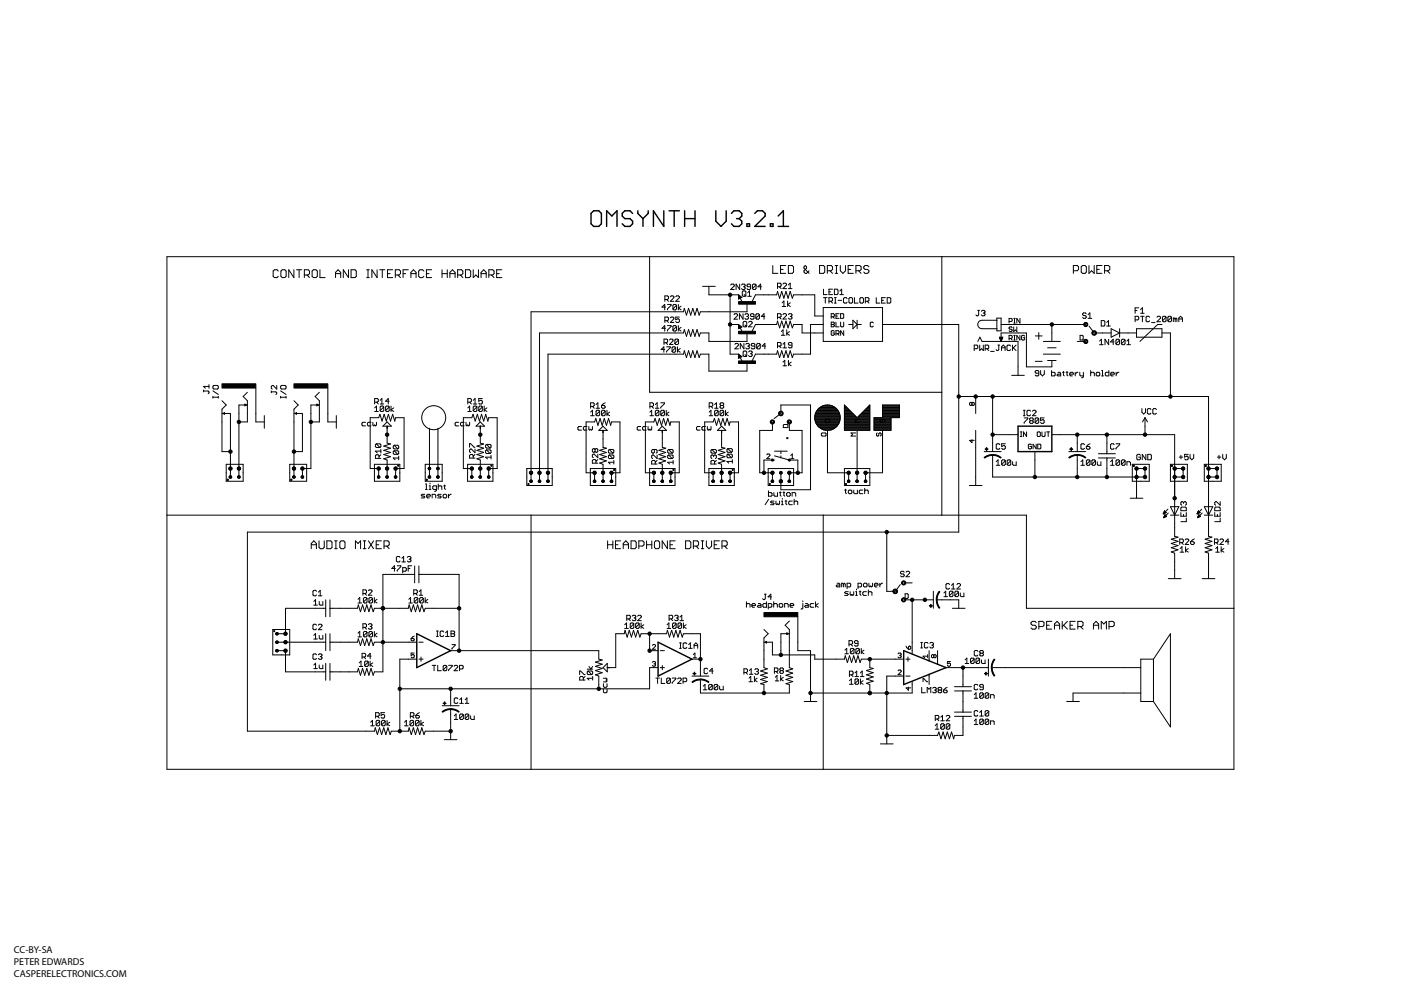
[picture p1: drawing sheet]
<svg xmlns="http://www.w3.org/2000/svg" width="420mm" height="297mm" viewBox="0 0 420 297" stroke-linecap="round" stroke-linejoin="round" font-family="sans-serif">
<defs><g id="words">
<g font-size="3">
<text x="4.2" y="285.5">CC-BY-SA</text>
<text x="4.2" y="289.1">PETER EDWARDS</text>
<text x="4.2" y="292.7">CASPERELECTRONICS.COM</text>
</g>
</g></defs>
<!-- layer: Vrstva 1 -->
<g fill="none" stroke="#000" stroke-width=".3">
<path d="M50.1 76.9h320v153.7h-320zM194.8 76.9v40.7h87.6M231.8 79.6v2.3h1.5M235.6 79.6h-1.5v2.3h1.5M236.4 79.6h1.2l.4 .4v1.5l-.4 .4h-1.2zM245.8 79.6h1.2l.3 .4v1.5l-.3 .4h-1.2zM250.5 79.6h.7M250.8 79.6v2.3M252 79.6v1.6l.8 .7 .8-.7v-1.6M255.9 79.6h-1.5v2.3h1.5M260.6 80l-.4-.4h-.8l-.4 .4v.4l.4 .4h.8l.4 .4v.3l-.4 .4h-.8l-.4-.4M282.4 76.9v77.5"/>
<path d="M324.6 79.6h.8l.4 .4v1.5l-.4 .4h-.8l-.3-.4v-1.5zM326.6 79.6v2.3l.8-.7 .7 .7v-2.3M330.5 79.6h-1.6v2.3h1.6M83.5 81.3l-.4-.4h-.8l-.4 .4v1.5l.4 .4h.8l.4-.4M84.6 80.9h.8l.4 .4v1.5l-.4 .4h-.8l-.4-.4v-1.5zM88.1 80.9v2.3l-1.5-2.3v2.3M88.9 80.9h1.6M89.7 80.9v2.3M91.3 82.4h1.1l.4-.4v-.7l-.4-.4h-1.1v2.3M92 82.4l.8 .8M94 80.9h.8l.4 .4v1.5l-.4 .4h-.8l-.4-.4v-1.5zM95.9 80.9v2.3h1.6"/>
<path d="M100.6 82h1.6M102.2 83.2v-1.6l-.8-.7-.8 .7v1.6M104.5 80.9v2.3l-1.5-2.3v2.3M105.3 80.9h1.2l.3 .4v1.5l-.3 .4h-1.2zM110 80.9h.7M110 83.2h.7M110.4 80.9v2.3M113.1 80.9v2.3l-1.6-2.3v2.3M113.9 80.9h1.5M114.6 80.9v2.3M116.2 82h.8M117.8 80.9h-1.6v2.3h1.6"/>
<path d="M118.6 82.4h1.1l.4-.4v-.7l-.4-.4h-1.1v2.3M119.3 82.4l.8 .8M120.9 82h.8M122.4 80.9h-1.5v2.3M123.2 82h1.6M124.8 83.2v-1.6l-.8-.7-.8 .7v1.6M127.1 81.3l-.4-.4h-.8l-.3 .4v1.5l.3 .4h.8l.4-.4M127.9 82h.8M129.5 80.9h-1.6v2.3h1.6M132.6 82h1.5M132.6 80.9v2.3M134.1 80.9v2.3"/>
<path d="M134.9 82h1.6M136.5 83.2v-1.6l-.8-.7-.8 .7v1.6M137.2 82.4h1.2l.4-.4v-.7l-.4-.4h-1.2v2.3M138 82.4l.8 .8M139.6 80.9h1.2l.4 .4v1.5l-.4 .4h-1.2zM143.5 80.9v2.3l-.8-.8-.8 .8v-2.3M144.3 82h1.5M145.8 83.2v-1.6l-.7-.7-.8 .7v1.6M146.6 82.4h1.2l.4-.4v-.7l-.4-.4h-1.2v2.3M147.4 82.4l.8 .8M148.9 82h.8M150.5 80.9h-1.6v2.3h1.6"/>
<path d="M199.4 89.8h.8l.3-.3v-.6l-.3-.2h-.8v1.6M199.4 96.1h.8l.3-.3v-.5l-.3-.3h-.8v1.6M199.6 92.1h-1.1l.8-.9v1.7M199.6 98.4h-1.1l.8-.8v1.6M199.9 96.1l.6 .5M199.9 89.8l.6 .5M200.2 97.6h1.1v.3l-1.1 1.1v.2M200.2 91.2h1.1v.3l-1.1 1.1v.3M201 95.3l.3-.3h.5l.3 .3v.3l-1.1 1h1.1M201 88.9l.3-.2h.5l.3 .2v.3l-1.1 1.1h1.1M202.6 88.9l.3-.2h.6l.3 .2v.3l-1.2 1.1h1.2M202.9 91.5v1.1l-.3 .3h-.5l-.3-.3"/>
<path d="M202.9 97.9v1.1l-.3 .2h-.5l-.3-.2M202.9 97.9l-1.1 1.1M202.9 91.5l-1.1 1.1M202.9 97.9l-.3-.3h-.5l-.3 .3v1.1M202.9 91.5l-.3-.3h-.5l-.3 .3v1.1M203.4 91.2v1.7M203.4 97.6v1.6M203.8 95h-1.2v.8l.9-.2 .3 .2v.6l-.3 .2h-.6l-.3-.2M204.3 98.1l-.9 .6 .9 .5M204.3 91.8l-.9 .5 .9 .6M210.7 85.8h3.8M212.6 85.8v2.6h8.9"/>
<path d="M218.9 97.3h2.6M218.9 88.4v17.8h2.6M219.1 85.4l.3-.2h.5l.3 .5-1.1 1.1h1.1M220.1 94.3l.3-.3h.5l.3 .3v.3l-1.1 1.1h1.1M221.5 88.4l1 .7-1 .5zM221.5 97.3l1 .7-1 .5zM221.8 85.2v1.6l-1.1-1.6v1.6M222 89.1l-.3-.1v.4l.5-.3-.6-.5v.8M222 98l-.3-.1v.4l.5-.3-.6-.5v.8M222 98.3l.6 1.2M222 89.4l.6 1.2M222.4 85.4l.3-.2h.5l.3 .2-.3 .6"/>
<path d="M222.6 87.5l.3-.3h.5l.3 .3v1l-.3 .3h-.5l-.3-.3zM222.8 94v1.7l-1-1.7v1.7M222.9 96.6l.2-.3h.6l.2 .3v1.1l-.2 .3h-.6l-.2-.3zM222.9 86h.3M223.2 88.3l.5 .5M223.2 86l.3 .2-.3 .6h-.5l-.3-.3M223.4 94.3l.3-.3h.5l.3 .3-.3 .5M223.4 97.4l.5 .6M223.9 94.8h.3M224 90.9v2.6h-13.9l-.4 1-.7-2.1-.6 2.1-.6-2.1-.7 2.1-.6-2.1-.6 2.1-.7-2.1-.2 1.1h-45.7v50.8M224 99.8v2.5h-11.4v-2.5h-2.5l-.4 1-.7-2-.6 2-.6-2-.7 2-.6-2-.6 2-.7-2-.2 1h-43.2v44.5M224.2 94.8l.3 .3-.3 .6h-.5l-.3-.3"/>
<path d="M224.2 88.8h1.1M224.2 87.7l.6-.5v1.6M224.5 96.6l.3-.3h.5l.3 .6-1.1 1.1h1.1M225.1 86h-.8l-.3-.3 .3-.5h.5l.3 .2v1.1l-.3 .3h-.5l-.3-.3M225.6 90.4l1-2h6.3l.3-1 .6 2 .6-2 .7 2 .6-2 .6 2 .7-2 .6 2 .4-1h6.3v6.3h2.6M225.6 99.3l1-2h6.3l.3-1.1 .6 2.1 .6-2.1 .7 2.1 .6-2.1 .6 2.1 .7-2.1 .6 2.1 .4-1h2.5v2.5h6.4M226.1 94.8h-.8l-.3-.2 .3-.6h.5l.3 .3v1.1l-.3 .3h-.5l-.3-.3M226.7 85.4v1.1l-.2 .3h-.6l-.2-.3M226.7 85.4l-1 1.1M226.7 85.4l-.2-.2h-.6l-.2 .2v1.1M227.8 94.3v1.1l-.3 .3h-.6l-.2-.3M227.8 94.3l-1.1 1.1"/>
<path d="M227.8 94.3l-.3-.3h-.6l-.2 .3v1.1M228.4 86h-1.1l.8-.8v1.6M229.4 94.8h-1.1l.8-.8v1.7M233.2 86h.8l.3-.3v-.5l-.3-.3h-.8v1.6M233.2 95.1h.8l.3-.3v-.5l-.3-.3h-.8v1.6M233.7 86l.6 .5M233.7 95.1l.6 .5M234.1 80.8h.8M234.3 99.4l.5-.5v1.6M234.6 90.8l.5-.6v1.7M234.6 91.9h1M234.8 85.2l.3-.3h.5l.3 .3v.2l-1.1 1.1h1.1"/>
<path d="M234.8 94.3l.3-.3h.5l.3 .3v.3l-1.1 1h1.1M235.9 98.9v1.6M236.2 90.2v1.7M236.4 85.4l.6-.5v1.6M236.4 94.3l.3-.3h.6l.2 .3-.2 .5M236.4 86.5h1.1M236.8 99.4l-.9 .5 .9 .6M237 94.8h.3M237 90.8l-.8 .5 .8 .6M237.3 94.8l.2 .3-.2 .5h-.6l-.3-.2M242.7 81.2l-.8 .7h-.4l-.4-.4v-.3l.8-.8v-.4l-.4-.4-.4 .4v.4l1.6 1.5M246.9 97.3h-3.8v8.9h-5.1l-.4 1-.6-2.1-.7 2.1-.6-2.1-.6 2.1-.7-2.1-.6 2.1-.6-2.1-.3 1.1h-6.3l-1 2"/>
<path d="M246.9 92.2h17.8v10.1h-17.8zM247 89.2h1.1M247 86.7v1.6h1.1M247.5 89.2v1.6M248.1 81.2h1.2l.4-.4v-.8l-.4-.4h-1.2v2.3M248.6 90.3h.8l.3-.3v-.5l-.3-.3h-.8v1.6M248.6 87.5h.5M248.9 81.2l.8 .7M249.1 90.3l.6 .5M249.3 95h.7l.2-.3-.2-.7h-.7v1.4M249.3 96.6h.7l.2 .2-.2 .5 .2 .4-.2 .3h-.7zM249.3 97.3h.7"/>
<path d="M249.7 86.7h-1.1v1.6h1.1M249.7 95l.5 .4M250.2 99.3l-.2-.2-.7 .2v1l.7 .2 .2-.7h-.5M250.2 86.7h.9l.2 .3v1l-.2 .3h-.9zM250.2 89.2h.6M250.2 90.8h.6M250.5 81.9h.7M250.5 89.2v1.6M250.7 96.6v1.4h.9M250.7 94.7h.5M251.3 90h1.1M251.6 94h-.9v1.4h.9"/>
<path d="M251.9 87.2l.5-.5v1.6M251.9 88.3h1.1M252.1 96.6v1.1l.2 .3 .7-.3v-1.1M252.1 94h.7l.2 .3v.9l-.2 .2h-.7zM253 99.1v1.4l-.9-1.4v1.4M254 89.5l-.2-.3h-.6l-.2 .3v1.1l.2 .2h.6l.2-.2M254.4 80.8h.7M254.5 97.3h1.3M254.6 89.5l.3-.3h.5l.3 .3v1.1l-.3 .2h-.5l-.3-.2zM255.8 96l1.2 1.3-1.2 1.2zM256.2 89.2v1.6h1.1M256.7 81.2h1.2l.4-.4v-.8l-.4-.4h-1.2v2.3"/>
<path d="M257 97.3h1.3M257 96v2.5M257.5 81.2l.8 .7M257.9 89.5l.2-.3h.6l.3 .3v1.1l-.3 .2h-.6l-.2-.2zM259.5 90.3h.8l.3-.3v-.5l-.3-.3h-.8v1.6M260.1 90.3l.5 .5M261.9 96.8l-.2-.2-.7 .2v.9l.2 .3 .7-.3M262.8 89.2v1.6h1.1M264.4 90h.6M264.7 97.3h22.8v62.2h-213.3v59.7h38.1l.2-1.1 .7 2.1 .6-2.1 .6 2.1 .7-2.1 .6 2.1 .7-2.1 .6 2.1 .4-1h5l.3-1.1 .6 2.1 .7-2.1 .6 2.1 .6-2.1 .7 2.1 .6-2.1 .6 2.1 .4-1h7.6M265.5 89.2h-1.1v1.6h1.1M266.1 89.2h.8l.2 .3v1.1l-.2 .2h-.8z"/>
<path d="M293.2 93h.6M293.5 93v1.4l-.3 .3-.5-.3M294.3 93.3l.3-.3h.5l.3 .6-.3 .2M294.9 93.8h.2M295.1 93.8l.3 .6-.3 .3h-.5l-.3-.3M299 95.4h1.2v3.8h-1.2zM299 96h-4.5a1.27 1.27 0 0 0-1.3 1.3 1.27 1.27 0 0 0 1.3 1.2h4.5M300.2 97.3h25.4M302.6 96.4h.7l.3-.3-.3-.7h-.7v1.4M303.6 98.2l-.7-.2-.3 .4 .7 .3 .3 .4-.7 .3-.3-.3M304 95.4h.5M304 96.8h.5"/>
<path d="M304 98v1.4l.5-.5 .4 .5v-1.4M304.2 95.4v1.4M305.9 95.4v1.4l-1-1.4v1.4M311.5 99.7v2M315.4 97.3v5M321.9 81.2h1.2l.4-.4v-.8l-.4-.4h-1.2v2.3M325.2 96.8a.64 .64 0 0 1 1 .2 .64 .64 0 0 1-.4 .9 .64 .64 0 0 1-.8-.6h.2a.38 .38 0 0 1 .5-.4 .38 .38 0 0 1 .2 .6 .38 .38 0 0 1-.6-.1l-.3-.1zM325.8 94.1l-.3-.3h-.5l-.3 .3 .3 .5h.5l.3 .3-.3 .5h-.5l-.3-.3M326.3 94.3l.6-.5v1.6M326.3 95.4h1.1M326.6 97.8l1.5 2h5.1M327.6 99.3a.69 .69 0 0 1 1.1 .1 .69 .69 0 0 1-.3 1.1 .69 .69 0 0 1-.9-.7h.2a.44 .44 0 0 1 .7-.4 .44 .44 0 0 1 .1 .8 .44 .44 0 0 1-.8-.2l-.2-.2z"/>
<path d="M328.9 80.8h.8M330.3 96.1h.8l.2 .3v1.1l-.2 .2h-.8zM331.3 81.2h1.1l.4-.4v-.8l-.4-.4h-1.1v2.3M331.9 97.7h1.1M331.9 96.6l.5-.5v1.6M332 81.2l.8 .7M333.2 98.5l2.6 1.3-2.6 1.3zM335.8 99.8h5M335.8 98.5v2.6M340.4 95.9h.8l.3-.3v-.5l-.3-.3h-.8v1.6M340.4 93.1h.6M340.8 98.5h7.7v2.6h-7.7z"/>
<path d="M341.5 92.3h-1.1v1.6M342.1 94.8h1M342.1 92.8l.5-.5v1.6M342.1 93.9h1M342.6 94.8v1.6M344.8 95.1l-.3-.3h-.5l-.3 .3v1.1l.3 .2h.5l.3-.2M345.3 96.7h1.1M347 95.1l.2-.3h.6l.2 .3v.2l-1 1.1h1M348.5 99.8h2.5v19.1M348.5 97.3h-1.3l-5.3 5M349.7 95.1v1.1l-.3 .2h-.5l-.3-.2M349.7 95.1l-.3-.3h-.5l-.3 .3v1.1"/>
<path d="M349.7 95.1l-1.1 1.1M351.3 95.1l-.3-.3h-.5l-.3 .3v1.1M351.3 95.1v1.1l-.3 .2h-.5l-.3-.2M351.3 95.1l-1.1 1.1M352.4 95.6l-.5-.3v1.1M352.4 95.6v.8M352.4 95.6l.3-.3 .3 .3v.8M353.5 96.4v-1.1l.6-.5 .5 .5v1.1M353.5 95.6h1.1M61.1 117.2h1.3l.3 .3-.3 .5M61.1 116.9v.6M62.7 115.3v1.1"/>
<path d="M62.7 115.8h-1.6l.5 .6M63.9 119.1h1.6M63.9 117.2l1.6 1M63.9 118.8v.5M64.1 115.5h1.1l.3 .3v.5l-.3 .3h-1.1l-.2-.3v-.5zM65.5 118.8v.5M74.2 117.6l-1.3 1.3 1.3 1.2v6.4h-2.6M76.7 116.3v10.2h2.6M81.4 117.5h1.3l.3 .5-.3 .3M81.4 117.2v.5M83 115.5v1.1l-1.1-1.1h-.3l-.2 .3v.6l.2 .2M84.2 119.1h1.6"/>
<path d="M84.2 117.2l1.6 1M84.2 115.8l.2-.3h1.1l.3 .3v.5l-.3 .3h-1.1l-.2-.3zM84.2 118.8v.5M85.8 118.8v.5M95.8 117.6l-1.3 1.3 1.3 1.2v6.4h-2.6M98.3 116.3v10.2h2.6M114 120l.5-.5v1.6M141.9 120l.6-.5v1.6M144.7 119.5h-1.1v.8l.8-.3 .3 .3v.5l-.3 .3h-.6l-.2-.3M199.1 102.7h.8l.3-.3v-.5l-.3-.3h-.8v1.7M199.4 104.8h-1.1l.8-.9v1.7M199.7 102.7l.5 .6"/>
<path d="M199.9 103.9h1.1v.3l-1.1 1.1v.3M200.8 101.9l.2-.3h.6l.2 .6-1 1.1h1M202.6 104.2l-.2-.3h-.6l-.3 .3v1.1M202.6 104.2v1.1l-.2 .3h-.6l-.3-.3M202.6 104.2l-1.1 1.1M203.2 103.9v1.7M203.5 101.9l-1.1 1.1M203.5 101.9l-.3-.3h-.5l-.3 .3v1.1M203.5 101.9v1.1l-.3 .3h-.5l-.3-.3M204 104.5l-.8 .5 .8 .6M220.4 103.2l.2-.3h.6l.3 .3v.3l-1.1 1.1h1.1M221.5 106.2l1 .7-1 .5z"/>
<path d="M222 106.9l-.3-.1v.4l.5-.3-.6-.5v.8M222 107.1l.6 1.3M222.9 105.5l.2-.3h.6l.2 .3v1.1l-.2 .2h-.6l-.2-.2zM223.1 102.9v1.7l-1.1-1.7v1.7M223.4 106.3l.5 .5M223.6 103.2l.3-.3h.6l.2 .6-.2 .2M224 108.7v2.5h-11.4v-5h-2.5l-.4 1-.7-2.1-.6 2.1-.6-2.1-.7 2.1-.6-2.1-.6 2.1-.7-2.1-.2 1.1h-40.7v38.1M224.2 103.7h.3M224.5 103.7l.2 .3-.2 .6h-.6l-.3-.3M224.5 105.5l.3-.3h.5l.3 .3-.3 .5M225 106h.3M225.3 106l.3 .3-.3 .5h-.5l-.3-.2"/>
<path d="M226.4 103.7h-.8l-.3-.5 .3-.3h.5l.3 .3v1.1l-.3 .3h-.5l-.3-.3M228 103.2l-.3-.3h-.5l-.3 .3v1.1M228 103.2v1.1l-.3 .3h-.5l-.3-.3M228 103.2l-1.1 1.1M229.6 103.7h-1l.8-.8v1.7M233.2 103.7h.8l.3-.2v-.6l-.3-.2h-.8v1.6M233.7 103.7l.6 .6M234.3 100.5h1.1M234.8 103.2l.5-.5v1.6M234.8 104.3h1.1M234.8 108.5l.6-.5v1.6M234.8 109.6h1.1"/>
<path d="M236.5 108v1.6M237.3 108.5l-.8 .6 .8 .5M237.5 103.5h-.8l-.3-.3 .3-.5h.6l.2 .2v1.1l-.2 .3h-.6l-.3-.3M250.7 100h.7l.2-.2-.2-.7h-.7v1.4M251.2 100l.4 .5M287.5 118.9h74.9v41.9l1.1 .2-2.1 .6 2.1 .7-2.1 .6 2.1 .6-2.1 .7 2.1 .6-2.1 .6 1 .4v7.6M292.2 104.5h.8l.2-.3v-.5l-.2-.3h-.8v1.7M292.6 118.9v5M293.2 102.3l.7-1.2 .6 1.2h10.8v10.2M293.8 103.4v1.7l.5-.6 .6 .6v-1.7M295.4 104.5h.8l.3-.3v-.5l-.3-.3h-.8v1.7M296 104.5l.5 .6"/>
<path d="M297.1 105.3h1.1M297.7 118.9v16.5M299.3 103.4h.5M299.5 103.4v1.4l-.2 .3-.6-.3M299.7 101.1h1l-.5 1.2zM299.7 101.2h1M299.8 101.3h.9M299.8 101.4h.8M299.9 101.5h.6M299.9 101.6h.6M300 101.8h.5M300 101.9h.4"/>
<path d="M300.1 102h.3M300.1 102.1h.2M300.2 102.2h.1M300.2 102.3v-2.5h7.6v10.2h7.6v-1.9M300.4 104.2h1M301.4 105.1v-1.1l-.5-.6-.5 .6v1.1M302.6 101.5h.7l.3-.3-.3-.7h-.7v1.4M303.1 103.7l-.3-.3h-.5l-.3 .3v1.1l.3 .3h.5l.3-.3M303.1 101.5l.5 .4M303.4 112.5h3.8M303.6 103.4v1.7M303.9 104.2l.8 .9"/>
<path d="M304 101.9h.5M304 100.5h.5M304.2 100.5v1.4M304.7 103.4l-1.1 1.1M305.9 100.5v1.4l-1-1.4v1.4M307.3 100.8l-.2-.3-.7 .3v.9l.2 .2 .7-.2v-.5h-.5M310.5 100.7h2M310.5 108.3h2M311.5 111.9h-.8l-.2-.6 .2-.2h.6l.2 .2v1.1l-.2 .3h-.6l-.2-.3M312.9 102.3h5.1M312.9 106.2h5.1M313.2 111.1v1l-.6 .6-.5-.6v-1"/>
<path d="M314.2 104.2h2.5M314.2 108.1h2.5M315.4 111.1v1.6h.8l.2-.3v-.5l-.2-.3h-.8M317.3 111.6h.5l.3 .3v.8h-.8l-.3-.3 .3-.3h.8M318.6 111.6h.6M318.9 111.3v1.1l.3 .3M319.7 111.6h.6M320 111.3v1.1l.3 .3M320.8 112.1h1.1l-.3-.5h-.5l-.3 .3v.5l.3 .3h.5M322.5 111.6v1.1M323.1 102.3h2.5M323.3 111.6h-.3l-.5 .5"/>
<path d="M323.8 111.6v.8l.3 .3h.8M323.9 100.5h.7l.2 .3v.9l-.2 .2h-.7zM324.9 111.6v1.3l-.5 .3M325.2 101.9a.64 .64 0 0 1 1 .1 .64 .64 0 0 1-.4 1 .64 .64 0 0 1-.8-.7h.2a.38 .38 0 0 1 .5-.3 .38 .38 0 0 1 .2 .6 .38 .38 0 0 1-.6-.1l-.3-.2zM327.1 111.9l.3-.3h.5l.3 .3v.8M327.1 111.1v1.6M329 111.6h.5l.3 .3v.5l-.3 .3h-.5l-.3-.3v-.5zM329.8 102.2l.5-.5v1.6M329.8 103.3h1M330.4 112.7h.5M330.4 111.1h.2v1.6M332.5 101.7v1.6l-1.1-1.6v1.6"/>
<path d="M332.5 111.1v1.6h-.8l-.2-.3v-.5l.2-.3h.8M333.1 112.1h1.1l-.3-.5h-.5l-.3 .3v.5l.3 .3h.5M334.1 102.5h-1.1l.8-.8v1.6M334.7 111.6v1.1M335.6 111.6h-.3l-.6 .5M335.7 102v1l-.2 .3h-.6l-.2-.3M335.7 102l-1 1M335.7 102l-.2-.3h-.6l-.2 .3v1M337.4 102l-.3-.3h-.5l-.3 .3v1M337.4 102v1l-.3 .3h-.5l-.3-.3M337.4 102l-1.1 1M337.9 103.3h1.1"/>
<path d="M337.9 102.2l.6-.5v1.6M66.6 120.1l1.2 1.3-1.2 1.3v12.7h2.5M66.8 123.9h2.3v19.1M66.8 123.9l.5-.2v.5zM67.8 139.2h5.1v5.1h-5.1zM73.4 121.1l.5 .3-.5 .2zM73.9 121.4h-2.3v21.6M79.3 124.6v3.8M86.9 139.2h5.1v5.1h-5.1zM88.2 120.1l1.2 1.3-1.2 1.3v20.3M88.4 123.9l.5-.2v.5zM88.4 123.9h2.3v11.5h-2.5"/>
<path d="M95 121.1l.5 .3-.5 .2zM95.5 121.4h-2.3v19h-2.5v2.6M100.9 124.6v3.8M109.6 126.6h-.8l-.3 .3v.5l.3 .3h.8M111.3 126.6h-.9l-.2 .3v.5l.2 .3h.9M112.3 139.2h7.6v5.1h-7.6zM112.4 120.5h.8l.3-.2v-.6l-.3-.2h-.8v1.6M112.4 122.3l.5-.6v1.6M112.4 123.3h1.1M112.9 133l1 1.1M112.9 133h1l.3 .3v.6l-.3 .2M112.9 133l-.3 .3v.6l.3 .2h1"/>
<path d="M112.9 126.6v.8l-.3 .3-.2-.3-.3 .3-.3-.3v-.8M112.9 120.5l.6 .6M114 121.1h1.1M114.2 137.4h-1.6v-.8l.3-.3h.5l.3 .3v.8M114.2 134.7v1.1M114.2 136.3l-.5 .6M114.2 135.2h-1.6l.5 .6M114.8 127.7l1.3-1.2 1.3 1.2zM115.1 122v1.1l-.3 .2h-.5l-.3-.2M115.1 122l-.3-.3h-.5l-.3 .3v1.1M115.1 122l-1.1 1.1M116.1 127.7v5.1l1 .3-2 .6 2 .6-2 .7 2 .6-2 .6 2 .7-2 .6 1 .4v5.1"/>
<path d="M116.7 122v1.1l-.3 .2h-.5l-.3-.2M116.7 122l-.3-.3h-.5l-.3 .3v1.1M116.7 122l-1.1 1.1M116.7 120.3h-1.1l.8-.8v1.6M117.3 121.7v1.6M118.1 122.3l-.8 .5 .8 .5M118.2 135.1l1.1 1.1M118.2 133.5l1.1 1.1M118.2 133.5h1.1l.3 .2v.6l-.3 .3M118.2 135.1h1.1l.3 .3v.5l-.3 .3M118.2 135.1l-.3 .3v.5l.3 .3h1.1M118.2 133.5l-.3 .2v.6l.3 .3h1.1"/>
<path d="M119.6 136.7v1.1M119.6 137.3h-1.7l.6 .5M127.5 139.2h5.1v5.1h-5.1zM128.8 128.4v14.6M131.3 128.4v14.6M137.6 126.6h-.8l-.3 .3v.5l.3 .3h.8M139.2 126.6h-.8l-.3 .3v.5l.3 .3h.8M140.2 139.2h7.6v5.1h-7.6zM140.3 120.5h.8l.3-.2v-.6l-.3-.2h-.8v1.6M140.3 122.3l.5-.6v1.6M140.3 123.3h1.1M140.8 134v-1.1h.3l1.1 1.1h.3"/>
<path d="M140.8 126.6v.8l-.2 .3-.3-.3-.3 .3-.2-.3v-.8M140.8 120.5l.6 .6M141.9 121.1h1.1M142.5 137.3h-1.7v-.8l.3-.3h.5l.3 .3v.8M142.5 134.6v1.1l-1.1-1.1h-.3l-.3 .3v.5l.3 .3M142.5 136.2l-.6 .6M143 122l-1.1 1.1M143 122v1.1l-.3 .2h-.5l-.3-.2M143 122l-.3-.3h-.5l-.3 .3v1.1M144 126.5l1.3 1.2h-2.5zM144 127.7v5.1l1.1 .3-2.1 .6 2.1 .6-2.1 .7 2.1 .6-2.1 .6 2.1 .7-2.1 .6 1 .4v5.1M144.7 122v1.1l-.3 .2h-.6l-.2-.2"/>
<path d="M144.7 122l-.3-.3h-.6l-.2 .3v1.1M144.7 122l-1.1 1.1M145.2 121.7v1.6M145.9 134.9h1.1l.3 .2v.6l-.3 .2M145.9 133.2h1.1l.3 .3v.5l-.3 .3M145.9 134.9l-.3 .2v.6l.3 .2h1.1M145.9 133.2l-.3 .3v.5l.3 .3h1.1M145.9 134.9l1.1 1M145.9 133.2l1.1 1.1M146 122.3l-.8 .5 .8 .5M147.3 137h-1.7l.6 .6M147.3 136.5v1.1"/>
<path d="M174.4 127.8h-.8l-.3 .3v.6l.3 .2h.8M176 127.8h-.8l-.3 .3v.6l.3 .2h.8M177.1 121.8h.8l.3-.3v-.5l-.3-.3h-.8v1.7M177.1 123.5l.6-.5v1.6M177.1 124.6h1.1M177.7 127.8v.9l-.3 .2-.3-.2-.3 .2-.2-.2v-.9M177.7 121.8l.5 .6M178.5 134.7l.2-.2 .6 .2v.6l-.3 .3-.5-.3M178.5 134.7v.6M178.5 134.7l-.3-.2-.5 .2v.6l.2 .3 .6-.3M178.8 121.3l.5-.6v1.7M178.8 122.4h1"/>
<path d="M179.3 136.1v1.1l-1.1-1.1h-.3l-.2 .3v.5l.2 .3M179.3 138.8h-1.6v-.8l.2-.2h.6l.2 .2v.8M179.3 137.8l-.6 .5M179.6 129l1.2-1.3 1.3 1.3zM179.8 123.3l-.2-.3h-.6l-.2 .3v1.1M179.8 123.3v1.1l-.2 .2h-.6l-.2-.2M179.8 123.3l-1 1.1M180.4 121.5h.8l.3 .6-.3 .3h-.5l-.3-.3zM180.8 129v5.1l1.1 .2-2.1 .7 2.1 .6-2.1 .6 2.1 .7-2.1 .6 2.1 .7-2.1 .6 1 .4v5.1M181.5 123.3l-.3-.3h-.5l-.3 .3v1.1M181.5 123.3v1.1l-.3 .2h-.5l-.3-.2M181.5 120.7l-1.1 .8"/>
<path d="M181.5 123.3l-1.1 1.1M182 123v1.6M182.7 136.4l1.1 1.1M182.7 134.7l1.1 1.1M182.7 134.7h1.1l.3 .3v.6l-.3 .2M182.7 136.4h1.1l.3 .2v.6l-.3 .3M182.7 136.4l-.2 .2v.6l.2 .3h1.1M182.7 134.7l-.2 .3v.6l.2 .2h1.1M182.8 123.5l-.8 .6 .8 .5M184.1 138v1.1M184.1 138.6h-1.6l.5 .5M192.2 127.8h-.8l-.3 .3v.6l.3 .2h.8"/>
<path d="M193.8 127.8h-.8l-.3 .3v.6l.3 .2h.8M194.9 123.5l.5-.5v1.6M194.9 124.6h1.1M194.9 121.8h.8l.3-.3v-.5l-.3-.3h-.8v1.7M195.4 121.8l.6 .6M195.5 127.8v.9l-.3 .2-.3-.2-.3 .2-.2-.2v-.9M196.2 134.7v.9l-.2 .2-.6-.2v-.6l.3-.3h1.1l.3 .3v.6l-.3 .2M196.5 122.4h1.1M196.5 121.3l.6-.6v1.7M197.1 136.4v1.1l-1.1-1.1-.6 .2v.6l.3 .3M197.1 139.1h-1.7v-.8l.3-.3h.5l.3 .3v.8M197.1 138l-.6 .6"/>
<path d="M197.6 123.3v1.1l-.2 .2h-.6l-.3-.2M197.6 123.3l-1.1 1.1M197.6 123.3l-.2-.3h-.6l-.3 .3v1.1M198.2 120.7h1.1v.3l-1.1 1.1v.3M198.6 129v5.1l1 .2-2 .7 2 .6-2 .6 2 .7-2 .6 2 .7-2 .6 1 .4v5.1M198.6 127.7l1.3 1.3h-2.5zM199.3 123.3l-1.1 1.1M199.3 123.3l-.3-.3h-.6l-.2 .3v1.1M199.3 123.3v1.1l-.3 .2h-.6l-.2-.2M199.8 123v1.6M200.5 136.4l-.3 .2v.6l.3 .3h1.1M200.5 134.7l-.3 .3v.6l.3 .2h1.1"/>
<path d="M200.5 136.4l1.1 1.1M200.5 134.7l1.1 1.1M200.5 136.4h1.1l.3 .2v.6l-.3 .3M200.5 134.7h1.1l.3 .3v.6l-.3 .2M200.6 123.5l-.8 .6 .8 .5M201.9 138v1.1M201.9 138.6h-1.7l.6 .5M210 127.8h-.9l-.2 .3v.6l.2 .2h.9M211.6 127.8h-.8l-.3 .3v.6l.3 .2h.8M212.7 121.8h.8l.3-.3v-.5l-.3-.3h-.8v1.7M212.7 123.5l.5-.5v1.6M212.7 124.6h1.1"/>
<path d="M213.2 121.8l.6 .6M213.2 127.8v.9l-.2 .2-.3-.2-.3 .2-.3-.2v-.9M213.5 134.7l1.1 1.1M213.5 134.7h1.1l.2 .3v.6l-.2 .2M213.5 134.7l-.3 .3v.6l.3 .2h1.1M214 136.6l.3-.2 .5 .2v.6l-.2 .3M214 136.6v.3M214 136.6l-.3-.2-.5 .2v.6l.3 .3M214.3 122.4h1.1M214.3 121.3l.6-.6v1.7M214.8 139.1h-1.6v-.8l.3-.3h.5l.3 .3v.8M214.8 138l-.5 .6"/>
<path d="M215.4 123.3v1.1l-.3 .2h-.5l-.3-.2M215.4 123.3l-1.1 1.1M215.4 123.3l-.3-.3h-.5l-.3 .3v1.1M216.2 121.5l-.3 .6 .3 .3h.6l.2-.3-.2-.6M216.2 121.5l-.3-.5 .3-.3h.6l.2 .3-.2 .5M216.2 121.5h.6M216.4 127.7l1.3 1.3h-2.6zM216.4 129v5.1l1 .2-2 .7 2 .6-2 .6 2 .7-2 .6 2 .7-2 .6 1 .4v5.1M217 123.3v1.1l-.2 .2h-.6l-.3-.2M217 123.3l-1.1 1.1M217 123.3l-.2-.3h-.6l-.3 .3v1.1M217.6 123v1.6"/>
<path d="M218.3 136.1h1.1l.2 .3v.5l-.2 .3M218.3 134.5h1.1l.2 .2v.6l-.2 .3M218.3 136.1l-.3 .3v.5l.3 .3h1.1M218.3 134.5l-.3 .2v.6l.3 .3h1.1M218.3 136.1l1.1 1.1M218.3 134.5l1.1 1.1M218.4 123.5l-.8 .6 .8 .5M219.6 137.8v1M219.6 138.3h-1.6l.5 .5M230 136.3l.7-.2 .2 .4-.9 1h.9M231.2 126a.63 .63 0 0 1 1 .2 .63 .63 0 0 1-.4 .9 .63 .63 0 0 1-.8-.6h.3a.39 .39 0 0 1 .5-.4 .39 .39 0 0 1 .1 .7 .39 .39 0 0 1-.6-.2l-.3-.1zM231.6 126.5v2.5h-3.8v12.7h3.8v2.6"/>
<path d="M232.2 125.5l2-1.6v-2.5h8.9v25.4h-8.9v-5.1M232.3 136.6l4.4 1.3h2.6v3.8M232.3 137.9h-3.2v3.8M232.3 135.2h3.8M233.7 123.5a.69 .69 0 0 1 1.1 .1 .69 .69 0 0 1-.4 1 .69 .69 0 0 1-.9-.7h.2a.44 .44 0 0 1 .6-.4 .44 .44 0 0 1 .2 .7 .44 .44 0 0 1-.7-.1l-.3-.2zM234.2 135.4v.6M234.2 136.6v.7M234.9 127.5l.2-.3h1l.2 .3v.7h-1.4zM236 131.2h.3v.3h-.3zM236.3 126a.63 .63 0 0 1 1 .2 .63 .63 0 0 1-.4 .9 .63 .63 0 0 1-.8-.6h.2a.39 .39 0 0 1 .6-.4 .39 .39 0 0 1 .1 .7 .39 .39 0 0 1-.6-.2l-.3-.1zM236.7 126.5v2.5h3.8v12.7h-3.8v2.6M237.2 136.5l.4-.4v1.4"/>
<path d="M237.2 137.5h.9M244.3 125.3h7.7M244.3 125.1h7.6M244.4 125.5h7.5M244.4 124.8h7.5M244.4 125.8a3.8 3.8 0 0 0 3.8 3.2M244.4 124.6h7.5M244.4 125.7h7.5M244.4 125.9h7.5M244.5 124.4h7.4M244.5 126.2h7.3M244.5 124.2h7.3"/>
<path d="M244.5 124.1l-.1 1.7M244.5 126.4h7.3M244.6 123.9h7.1M244.6 126.6h7.1M244.6 123.7h7.1M244.7 126.8h6.9M244.8 123.5h6.7M244.8 127h6.7M244.9 123.3h6.5M245 127.3h6.4M245 123h6.3M245.1 127.5h6.1"/>
<path d="M245.2 122.8h5.9M245.3 127.7h5.7M245.4 122.6h5.5M245.5 127.9h5.3M245.6 122.4h5.1M245.8 128.2h4.7M245.9 122.2h4.5M246.1 128.4h4.2M246.2 121.9h3.9M246.4 128.6h3.5M246.6 129.8h.9l.2 .7-.2 .2h-.9l-.3-.2zM246.6 121.7h3.1"/>
<path d="M247 128.8h2.3M247.3 121.5h1.7M247.7 126.6l-.2-.7 .2-.2h.9l.3 .2-.3 .7M248.2 129v12.7h6.3v2.6M251.8 124.1l.1 1.7M251.8 124.1a3.8 3.8 0 0 0-3.6-2.7 3.8 3.8 0 0 0-3.7 2.7M251.9 125.8a3.8 3.8 0 0 1-3.7 3.2M253.2 125.3h7.7M253.2 126.8h7.7M253.2 121.7h.4M253.2 124.6h3.2M253.2 122.4h1"/>
<path d="M253.2 121.5h.1M253.2 128.2h7.7M253.2 126.6h7.7M253.2 121.4l3.8 3.8 3.9-3.8v7.6h-7.7zM253.2 123.9h2.6M253.2 127.7h7.7M253.2 128.8h7.7M253.2 128.6h7.7M253.2 128.4h7.7M253.2 127.9h7.7M253.2 127.5h7.7M253.2 127.3h7.7"/>
<path d="M253.2 127h7.7M253.2 126.4h7.7M253.2 126.2h7.7M253.2 125.9h7.7M253.2 125.7h7.7M253.2 125.5h7.7M253.2 125.1h3.7M253.2 124.8h3.5M253.2 124.4h3M253.2 124.2h2.8M253.2 123.7h2.3M253.2 123.5h2.1"/>
<path d="M253.2 123.3h1.9M253.2 123h1.7M253.2 122.8h1.5M253.2 122.6h1.2M253.2 122.2h.8M253.2 121.9h.6M256.6 129.8h-1.4l.5 .4-.5 .5h1.4M257 129v15.3M257.2 125.1h3.7M257.4 124.8h3.5M257.6 124.6h3.3M257.7 125.7h-1.4l.5 .4-.5 .5"/>
<path d="M257.9 124.4h3M258.1 124.2h2.8M258.3 123.9h2.6M258.5 123.7h2.4M258.8 123.5h2.1M259 123.3h1.9M259.2 123h1.7M259.4 122.8h1.5M259.7 122.6h1.2M259.9 122.4h1M260.1 122.2h.8M260.3 121.9h.6"/>
<path d="M260.5 121.7h.4M260.8 121.5h.1M262.1 125.3h5.1M262.1 126.8h5.1M262.1 128.2h5.1M262.1 126.6h5.1M262.1 127.7h5.1M262.1 128.8h5.1M262.1 128.6h5.1M262.1 128.4h5.1M262.1 127.9h5.1M262.1 127.5h5.1"/>
<path d="M262.1 127.3h5.1M262.1 127h5.1M262.1 126.4h5.1M262.1 126.2h5.1M262.1 125.9h5.1M262.1 125.7h5.1M262.1 125.5h5.1M263.1 129.8l-.3 .2 .3 .7 .4-.2 .3-.7 .4 .2-.2 .7M264.2 125.7l-.2 .2 .2 .7M264.7 121.7h5M264.7 124.6h5M264.7 122.4h5"/>
<path d="M264.7 121.5h5M264.7 121.4h5v3.8h-2.5v3.8h-5.1v-3.8h2.6zM264.7 129v12.7h-5.1v2.6M264.7 123.9h5M264.7 125.1h5M264.7 124.8h5M264.7 124.4h5M264.7 124.2h5M264.7 123.7h5M264.7 123.5h5M264.7 123.3h5M264.7 123h5"/>
<path d="M264.7 122.8h5M264.7 122.6h5M264.7 122.2h5M264.7 121.9h5M265.1 126.6l.3-.7-.5-.2-.5 .9M291.5 120.8l-.5-.2-.2 .7 .5 .2 .2-.2M291.5 120.8l.5-.2 .2 .7-.5 .2-.2-.2M291.5 120.8v.5M291.5 131.8v.9l-.7-.7h1.4M292.6 129v16.5M295.1 137.1l1.2-.6 1.4-.3v.3l-1 .1-1.4 .7zM295.1 135.4h5.1"/>
<path d="M297.7 136.2l1.3 .2 1.2 .7-.1 .2-1.4-.7-1-.1zM297.7 136.4v6.6h45.7v-2.6h-2.6v8.9M297.7 130.3h7.6M298.8 139.5h1M298.8 138.4l.5-.6v1.7M299.8 133.3l-.2-.3h-.6l-.2 .3v1.1l.2 .2h.6l.2-.2M301.5 138.1l-.3-.3h-.5l-.3 .3v1.1M301.5 138.1v1.1l-.3 .3h-.5l-.3-.3M301.5 133h-1.1v.8l.8-.2 .3 .2v.6l-.3 .2h-.5l-.3-.2M301.5 138.1l-1.1 1.1M303.1 138.1l-.2-.3h-.6l-.3 .3v1.1M303.1 138.1v1.1l-.2 .3h-.6l-.3-.3"/>
<path d="M303.1 138.1l-1.1 1.1M304.8 138.4v1.1h-.8l-.3-.3v-.8M306 130.9h.5M306 129.5h.5M306.2 129.5v1.4M306.9 124.6h.5M306.9 123h.5M307.1 125.3h1.1v.2l-1.1 1.1v.3M307.2 123v1.6M307.9 129.5v1.4l-1-1.4v1.4M309.1 126.1l-.3-.6 .3-.2h.5l.3 .5-.3 .3M309.1 126.1h.5"/>
<path d="M309.1 126.1l-.3 .5 .3 .3h.5l.3-.3-.3-.5M309.1 123.3l-.3-.3h-.5l-.3 .3v1.1l.3 .2h.5l.3-.2M309.4 133.4l-.3-.3-.7 .3v.9l.7 .2 .3-.7h-.5M309.6 123.3l.3-.3h.5l.3 .5-1.1 1.1h1.1M310.4 135.4v7.6M310.7 133.1v1.4l-.9-1.4v1.4M311.1 129.7l.7-.2 .2 .2v.9l-.2 .3-.7-.3zM311.2 133.1h.7l.2 .3v.9l-.2 .2h-.7zM311.5 125.5l-.3-.2h-.5l-.3 .2v1.1M311.5 125.5v1.1l-.3 .3h-.5l-.3-.3M311.5 125.5l-1.1 1.1M312.5 129.5v1.1l.2 .3 .7-.3v-1.1"/>
<path d="M313.1 125.3h-1v.8l.8-.3 .2 .3v.5l-.2 .3h-.6l-.2-.3M313.9 129.5h.9M314.3 129.5v1.4M315.4 130.3h36.9v30.5l1 .2-2 .6 2 .7-2 .6 2 .6-2 .7 2 .6-2 .6 1 .4v7.6M320.5 135.4h5.1M320.5 137.1l1.2-.6 1.4-.3v.3l-1 .1-1.4 .7zM323.1 136.2l1.3 .2 1.2 .7-.1 .2-1.4-.7-1-.1zM323.1 130.3v5.1M323.1 136.4v6.6M324.2 138.4l.5-.6v1.7M324.2 139.5h1M325.2 133.3l-.2-.3h-.6l-.2 .3v1.1l.2 .2h.6l.2-.2"/>
<path d="M325.8 133.8h.8l.3 .6-.3 .2h-.5l-.3-.2zM326.9 138.1l-.3-.3h-.5l-.3 .3v1.1M326.9 138.1v1.1l-.3 .3h-.5l-.3-.3M326.9 133l-1.1 .8M326.9 138.1l-1.1 1.1M328.5 138.1v1.1l-.2 .3h-.6l-.3-.3M328.5 138.1l-.2-.3h-.6l-.3 .3v1.1M328.5 138.1l-1.1 1.1M329.4 137.3h5.1M329.4 136h5.1M330.2 138.4v1.1h-.8l-.3-.3v-.8M332 130.3v5.7"/>
<path d="M332 137.3v5.7M333.1 139.5h1M333.1 138.4l.5-.6v1.7M334.1 133.3l-.2-.3h-.6l-.2 .3v1.1l.2 .2h.6l.2-.2M334.7 133h1.1v.3l-1.1 1.1v.2M335.8 138.1l-1.1 1.1M335.8 138.1l-.3-.3h-.5l-.3 .3v1.1M335.8 138.1v1.1l-.3 .3h-.5l-.3-.3M337.4 138.1l-.3-.3h-.5l-.3 .3v1.1M337.4 138.1v1.1l-.3 .3h-.5l-.3-.3M337.4 138.1l-1.1 1.1M338 139.5v-1.1h.8l.2 .3v.8"/>
<path d="M339.6 139.2h5.1v5.1h-5.1zM339.9 139.5h.3v.3h-.3zM342 136.5l-.3-.3h-.5l-.3 .3v1l.3 .3h.5l.3-.3v-.5h-.5M343.4 125.2l.7 1.3M343.4 125.2l-.8 1.3M343.4 125.2v5.1M343.5 122.5v1.1l-.5 .5-.5-.5v-1.1M343.6 136.2v1.6l-1-1.6v1.6M344.2 136.2h.8l.3 .3v1l-.3 .3h-.8zM345.2 122.7l-.3-.2h-.5l-.3 .2v1.1l.3 .3h.5l.3-.3M346.8 122.7l-.3-.2h-.5l-.3 .2v1.1l.3 .3h.5l.3-.3M351 139.2h5.1v5.1h-5.1z"/>
<path d="M351.3 139.5h.3v.3h-.3zM353.6 137h1.1M354.2 136.5v1M356.3 136.2h-1v.8l.5-.3 .5 .3v.5l-.2 .3h-.6l-.2-.3M358 136.2v1.1l-.6 .5-.5-.5v-1.1M361.2 139.2h5v5.1h-5zM361.4 139.5h.4v.3h-.4zM365.1 137h1M365.6 136.5v1M367.8 136.2v1.1l-.6 .5-.5-.5v-1.1M50.1 154.4h257.7v27.9h62.3M68.1 143.7h.4v.3h-.4z"/>
<path d="M68.8 142.8a.38 .38 0 0 1 .6-.1 .38 .38 0 0 1-.1 .6 .38 .38 0 0 1-.6-.3h.5h-.5zM68.8 140.3a.38 .38 0 0 1 .6-.1 .38 .38 0 0 1-.1 .6 .38 .38 0 0 1-.6-.4h.5h-.5zM71.3 142.8a.38 .38 0 0 1 .6-.1 .38 .38 0 0 1-.1 .6 .38 .38 0 0 1-.5-.3h.5h-.5zM71.3 140.3a.38 .38 0 0 1 .6-.1 .38 .38 0 0 1-.1 .6 .38 .38 0 0 1-.5-.4h.5h-.5zM87.2 143.7h.3v.3h-.3zM87.8 142.8a.38 .38 0 0 1 .6-.1 .38 .38 0 0 1-.1 .6 .38 .38 0 0 1-.5-.3h.5h-.5zM87.8 140.3a.38 .38 0 0 1 .6-.1 .38 .38 0 0 1-.1 .6 .38 .38 0 0 1-.5-.4h.5h-.5zM90.4 142.8a.38 .38 0 0 1 .6-.1 .38 .38 0 0 1-.2 .6 .38 .38 0 0 1-.5-.3h.5h-.5zM90.4 140.3a.38 .38 0 0 1 .6-.1 .38 .38 0 0 1-.2 .6 .38 .38 0 0 1-.5-.4h.5h-.5zM113.2 142.8a.38 .38 0 0 1 .6-.1 .38 .38 0 0 1-.1 .6 .38 .38 0 0 1-.5-.3h.5h-.5zM113.2 140.3a.38 .38 0 0 1 .6-.1 .38 .38 0 0 1-.1 .6 .38 .38 0 0 1-.5-.4h.5h-.5zM113.6 143v-2.6h-2.6v-15.2h2.6l.3-1 .7 2 .6-2 .6 2 .7-2 .6 2 .7-2 .6 2 .2-1h2.6v15.2h-2.6v2.6"/>
<path d="M115.8 140.3a.38 .38 0 0 1 .6-.1 .38 .38 0 0 1-.2 .6 .38 .38 0 0 1-.5-.4h.5h-.5zM115.8 142.8a.38 .38 0 0 1 .6-.1 .38 .38 0 0 1-.2 .6 .38 .38 0 0 1-.5-.3h.5h-.5zM118.3 140.3a.38 .38 0 0 1 .6-.1 .38 .38 0 0 1-.1 .6 .38 .38 0 0 1-.5-.4h.5h-.5zM118.3 142.8a.38 .38 0 0 1 .6-.1 .38 .38 0 0 1-.1 .6 .38 .38 0 0 1-.5-.3h.5h-.5zM127.4 148.2h-.8l-.3 .2 .3 .3h.5l.3 .3-.3 .2h-.8M127.6 145.1h.3v1.6M127.6 146.7h.5M127.8 143.7h.3v.3h-.3zM128 148.7h1.1l-.3-.5h-.6l-.2 .2v.6l.2 .2h.6M128.5 142.8a.38 .38 0 0 1 .6-.1 .38 .38 0 0 1-.2 .6 .38 .38 0 0 1-.5-.3h.5h-.5zM128.5 140.3a.38 .38 0 0 1 .6-.1 .38 .38 0 0 1-.2 .6 .38 .38 0 0 1-.5-.4h.5h-.5zM128.7 146.7h.5"/>
<path d="M128.7 145.6h.3v1.1M129 144.8v.3M129.6 149.2v-1h.8l.3 .2v.8M130.9 146.7h-.9l-.2-.3v-.5l.2-.3h.9v1.4l-.6 .3M131 142.8a.38 .38 0 0 1 .6-.1 .38 .38 0 0 1-.1 .6 .38 .38 0 0 1-.5-.3h.5h-.5zM131 140.3a.38 .38 0 0 1 .6-.1 .38 .38 0 0 1-.1 .6 .38 .38 0 0 1-.5-.4h.5h-.5zM131.4 145.9l.3-.3h.5l.3 .3v.8M131.4 145.1v1.6M132.3 148.2h-.8l-.3 .2 .3 .3h.6l.2 .3-.2 .2h-.9M133.1 145.6h.5M133.1 148.2h.6l.3 .2v.6l-.3 .2h-.6l-.2-.2v-.6zM133.3 145.4v1l.3 .3"/>
<path d="M134.5 148.2v1M135.3 148.2l-.8 .5M141.2 142.8a.38 .38 0 0 1 .6-.1 .38 .38 0 0 1-.2 .6 .38 .38 0 0 1-.5-.3h.5h-.5zM141.2 140.3a.38 .38 0 0 1 .6-.1 .38 .38 0 0 1-.2 .6 .38 .38 0 0 1-.5-.4h.5h-.5zM141.5 143v-2.6h-2.5v-15.2h2.5l.4-1 .6 2 .7-2 .6 2 .6-2 .7 2 .6-2 .6 2 .3-1h2.5v15.2h-2.5v2.6M143.7 140.3a.38 .38 0 0 1 .6-.1 .38 .38 0 0 1-.1 .6 .38 .38 0 0 1-.5-.4h.5h-.5zM143.7 142.8a.38 .38 0 0 1 .6-.1 .38 .38 0 0 1-.1 .6 .38 .38 0 0 1-.5-.3h.5h-.5zM146.4 140.1a.39 .39 0 0 1 .5 .2 .39 .39 0 0 1-.3 .5 .39 .39 0 0 1-.4-.4l.4-.1 .1 .2-.5-.1zM146.4 142.6a.39 .39 0 0 1 .5 .2 .39 .39 0 0 1-.3 .6 .39 .39 0 0 1-.4-.4l.4-.1 .1 .1h-.5zM158 140.4h7.6v5.1h-7.6zM158.3 144.9h.3v.3h-.3zM159.1 143.9a.39 .39 0 0 1 .5 .2 .39 .39 0 0 1-.3 .5 .39 .39 0 0 1-.4-.3l.4-.2 .1 .2h-.5z"/>
<path d="M159.1 141.4a.39 .39 0 0 1 .5 .2 .39 .39 0 0 1-.3 .5 .39 .39 0 0 1-.4-.4l.4-.1 .1 .2-.5-.1zM159.3 154.4v76.2M161.6 143.9a.39 .39 0 0 1 .6 .2 .39 .39 0 0 1-.3 .5 .39 .39 0 0 1-.5-.3l.4-.2 .1 .2h-.5zM161.6 141.4a.39 .39 0 0 1 .6 .2 .39 .39 0 0 1-.3 .5 .39 .39 0 0 1-.5-.4l.4-.1 .1 .2-.5-.1zM164.1 141.4a.39 .39 0 0 1 .6 .2 .39 .39 0 0 1-.3 .5 .39 .39 0 0 1-.4-.4l.3-.1 .2 .2-.5-.1zM164.1 143.9a.39 .39 0 0 1 .6 .2 .39 .39 0 0 1-.3 .5 .39 .39 0 0 1-.4-.3l.3-.2 .2 .2h-.5zM177 140.4h7.7v5.1h-7.7zM178.1 143.9a.39 .39 0 0 1 .6 .2 .39 .39 0 0 1-.3 .5 .39 .39 0 0 1-.5-.3l.4-.2 .1 .2h-.5zM178.1 141.4a.39 .39 0 0 1 .6 .2 .39 .39 0 0 1-.3 .5 .39 .39 0 0 1-.5-.4l.4-.1 .1 .2-.5-.1zM178.3 144.3v-2.6h-2.5v-15.2h2.5l.4-1 .6 2 .7-2 .6 2 .6-2 .7 2 .6-2 .6 2 .3-1h2.5v15.2h-2.5v2.6M180.7 141.4a.39 .39 0 0 1 .5 .2 .39 .39 0 0 1-.3 .5 .39 .39 0 0 1-.4-.4l.3-.1 .2 .2-.5-.1zM180.7 143.9a.39 .39 0 0 1 .5 .2 .39 .39 0 0 1-.3 .5 .39 .39 0 0 1-.4-.3l.3-.2 .2 .2h-.5z"/>
<path d="M183.2 141.4a.39 .39 0 0 1 .6 .2 .39 .39 0 0 1-.3 .5 .39 .39 0 0 1-.5-.4l.4-.1 .1 .2-.5-.1zM183.2 143.9a.39 .39 0 0 1 .6 .2 .39 .39 0 0 1-.3 .5 .39 .39 0 0 1-.5-.3l.4-.2 .1 .2h-.5zM184 140.7h.3v.3h-.3zM194.8 140.4h7.6v5.1h-7.6zM195.9 143.9a.39 .39 0 0 1 .6 .2 .39 .39 0 0 1-.3 .5 .39 .39 0 0 1-.5-.3l.4-.2 .1 .2h-.5zM195.9 141.4a.39 .39 0 0 1 .6 .2 .39 .39 0 0 1-.3 .5 .39 .39 0 0 1-.5-.4l.4-.1 .1 .2-.5-.1zM196.1 144.3v-2.6h-2.6v-15.2h2.6l.4-1 .6 2 .6-2 .7 2 .6-2 .6 2 .7-2 .6 2 .3-1h2.5v15.2h-2.5v2.6M198.4 141.4a.39 .39 0 0 1 .6 .2 .39 .39 0 0 1-.3 .5 .39 .39 0 0 1-.5-.4l.4-.1 .1 .2-.5-.1zM198.4 143.9a.39 .39 0 0 1 .6 .2 .39 .39 0 0 1-.3 .5 .39 .39 0 0 1-.5-.3l.4-.2 .1 .2h-.5zM201 141.4a.39 .39 0 0 1 .5 .2 .39 .39 0 0 1-.3 .5 .39 .39 0 0 1-.4-.4l.4-.1 .1 .2-.5-.1zM201 143.9a.39 .39 0 0 1 .5 .2 .39 .39 0 0 1-.3 .5 .39 .39 0 0 1-.4-.3l.4-.2 .1 .2h-.5zM212.6 140.4h7.6v5.1h-7.6z"/>
<path d="M213.5 144.1a.38 .38 0 0 1 .6-.1 .38 .38 0 0 1-.1 .6 .38 .38 0 0 1-.5-.3h.5h-.5zM213.5 141.5a.38 .38 0 0 1 .6-.1 .38 .38 0 0 1-.1 .6 .38 .38 0 0 1-.5-.3h.5h-.5zM213.9 144.3v-2.6h-2.6v-15.2h2.6l.3-1 .7 2 .6-2 .7 2 .6-2 .6 2 .7-2 .6 2 .2-1h2.6v15.2h-2.6v2.6M216.1 141.5a.38 .38 0 0 1 .6-.1 .38 .38 0 0 1-.1 .6 .38 .38 0 0 1-.6-.3h.5h-.5zM216.1 144.1a.38 .38 0 0 1 .6-.1 .38 .38 0 0 1-.1 .6 .38 .38 0 0 1-.6-.3h.5h-.5zM218.6 141.5a.38 .38 0 0 1 .6-.1 .38 .38 0 0 1-.1 .6 .38 .38 0 0 1-.5-.3h.5h-.5zM218.6 144.1a.38 .38 0 0 1 .6-.1 .38 .38 0 0 1-.1 .6 .38 .38 0 0 1-.5-.3h.5h-.5zM230.4 140.4h7.6v5.1h-7.6zM230.5 147.1v1.6h.8l.2-.2v-.6l-.2-.2h-.8M230.5 149.6l-1.1 1.7M231.3 144.1a.38 .38 0 0 1 .6-.1 .38 .38 0 0 1-.1 .6 .38 .38 0 0 1-.5-.3h.5h-.5zM231.3 141.5a.38 .38 0 0 1 .6-.1 .38 .38 0 0 1-.1 .6 .38 .38 0 0 1-.5-.3h.5h-.5z"/>
<path d="M232.2 150.2h-.8l-.3 .3 1.1 .5-.3 .3h-.8M233.2 147.7v1h-.8l-.3-.2v-.8M233.7 147.7h.6M233.8 150.2v.8l-.3 .3-.2-.3-.3 .3-.3-.3v-.8M233.8 144.1a.38 .38 0 0 1 .7-.1 .38 .38 0 0 1-.2 .6 .38 .38 0 0 1-.5-.3h.5h-.5zM233.8 141.5a.38 .38 0 0 1 .7-.1 .38 .38 0 0 1-.2 .6 .38 .38 0 0 1-.5-.3h.5h-.5zM234 147.4v1.1l.3 .2M234.4 151.3h.5M234.4 150.2h.2v1.1M234.6 149.4v.2M234.8 147.7h.6M235.1 147.4v1.1l.3 .2"/>
<path d="M235.4 150.2h.6M235.7 149.9v1.1l.3 .3M236.2 147.7h.5l.3 .2v.6l-.3 .2h-.5l-.3-.2v-.6zM236.4 141.5a.38 .38 0 0 1 .6-.1 .38 .38 0 0 1-.1 .6 .38 .38 0 0 1-.6-.3h.6h-.6zM236.4 144.1a.38 .38 0 0 1 .6-.1 .38 .38 0 0 1-.1 .6 .38 .38 0 0 1-.6-.3h.6h-.6zM237.6 148.7v-1h.8l.2 .2v.8M237.6 150.2h-.8l-.3 .3v.5l.3 .3h.8M238.2 150.5l.2-.3h.6l.2 .3v.8M238.2 149.6v1.7M246.9 154.4v76.2M253.2 140.4h7.7v5.1h-7.7zM253.3 146.9h.6"/>
<path d="M253.6 146.6v1.1l.3 .3M253.6 144.9h.3v.3h-.3zM254.2 144.1a.38 .38 0 0 1 .6-.1 .38 .38 0 0 1-.1 .6 .38 .38 0 0 1-.6-.3h.5h-.5zM254.2 141.5a.38 .38 0 0 1 .6-.1 .38 .38 0 0 1-.1 .6 .38 .38 0 0 1-.6-.3h.5h-.5zM254.7 146.9h.5l.3 .3v.5l-.3 .3h-.5l-.3-.3v-.5zM256.7 144.1a.38 .38 0 0 1 .6-.1 .38 .38 0 0 1-.1 .6 .38 .38 0 0 1-.5-.3h.5h-.5zM256.7 141.5a.38 .38 0 0 1 .6-.1 .38 .38 0 0 1-.1 .6 .38 .38 0 0 1-.5-.3h.5h-.5zM257.1 146.9v1.1h-.8l-.3-.3v-.8M258.8 146.9h-.9l-.2 .3v.5l.2 .3h.9M259.2 141.5a.38 .38 0 0 1 .7-.1 .38 .38 0 0 1-.2 .6 .38 .38 0 0 1-.5-.3h.5h-.5zM259.2 144.1a.38 .38 0 0 1 .7-.1 .38 .38 0 0 1-.2 .6 .38 .38 0 0 1-.5-.3h.5h-.5zM259.3 147.2l.3-.3h.5l.3 .3v.8"/>
<path d="M259.3 146.3v1.7M265.9 159.5v17.7h2.6l1.5-2M290.7 145.5h3.8M338.9 149.3h3.9M340.7 140.1a.39 .39 0 0 1 .5 .2 .39 .39 0 0 1-.3 .5 .39 .39 0 0 1-.4-.4l.3-.1 .2 .2-.5-.1zM340.7 142.6a.39 .39 0 0 1 .5 .2 .39 .39 0 0 1-.3 .6 .39 .39 0 0 1-.4-.4l.3-.1 .2 .1h-.5zM343.2 140.1a.39 .39 0 0 1 .6 .2 .39 .39 0 0 1-.3 .5 .39 .39 0 0 1-.5-.4l.4-.1 .1 .2-.5-.1zM343.2 142.6a.39 .39 0 0 1 .6 .2 .39 .39 0 0 1-.3 .6 .39 .39 0 0 1-.5-.4l.4-.1 .1 .1h-.5zM348.9 154h.1M348.9 153.9h.3M349 153.8h.5M349 153.6h.7"/>
<path d="M349 155.1h.2M349.1 155h.4M349.1 153.5h.5M349.1 153.4h.4M349.1 154.8h.7M349.2 154.7h.6M349.2 153.3h.2M349.2 153.1l-.4 .9M349.2 153.1h.1M349.2 154.6h.5M349.2 153.1l.5 .5M349.3 154.5h.2"/>
<path d="M349.3 154.3h.1M349.4 154.3l.5 .5-.9 .4zM349.7 153.6l-.9 .4M350.2 152.6l-1.4 1.4M350.4 153.8l-1.4 1.4M351 154.4h2.5M351 151.9h2.5l-1.2 2.5zM352.1 140.1a.39 .39 0 0 1 .5 .2 .39 .39 0 0 1-.2 .5 .39 .39 0 0 1-.5-.4l.4-.1 .1 .2-.5-.1zM352.1 142.6a.39 .39 0 0 1 .5 .2 .39 .39 0 0 1-.2 .6 .39 .39 0 0 1-.5-.4l.4-.1 .1 .1h-.5zM352.3 140.4h2.5v2.6h-2.5M354.4 152h1.1l.3 .3v.8h-1.7v-.8zM354.6 140.1a.39 .39 0 0 1 .6 .2 .39 .39 0 0 1-.3 .5 .39 .39 0 0 1-.5-.4l.4-.1 .1 .2-.5-.1z"/>
<path d="M354.6 142.6a.39 .39 0 0 1 .6 .2 .39 .39 0 0 1-.3 .6 .39 .39 0 0 1-.5-.4l.4-.1 .1 .1h-.5zM354.9 150.6l-.2-.2-.6 .2v.6l.3 .2M354.9 150.6l.6-.2 .3 .2v.6l-.3 .2M354.9 150.6v.3M354.9 154.2v.5M355.8 155.3v1.1h-1.7M355.8 153.6v1.1h-1.7v-1.1M359 154h.1M359.1 153.9h.3M359.1 153.8h.5M359.2 153.6h.7M359.2 155.1h.1"/>
<path d="M359.2 155h.4M359.2 153.5h.6M359.3 153.4h.3M359.3 154.8h.6M359.3 153.3h.2M359.3 154.7h.7M359.4 153.1l-.4 .9M359.4 153.1l.5 .5M359.4 153.1h.1M359.4 154.6h.4M359.4 154.5h.3M359.5 154.3h.1"/>
<path d="M359.5 154.3l.5 .5-.9 .4zM359.9 153.6l-.9 .4M360.4 152.6l-1.4 1.4M360.5 153.8l-1.4 1.4M361.2 154.4h2.5M361.2 151.9h2.5l-1.3 2.5zM362.2 140.1a.39 .39 0 0 1 .6 .2 .39 .39 0 0 1-.3 .5 .39 .39 0 0 1-.4-.4l.3-.1 .1 .2-.4-.1zM362.2 142.6a.39 .39 0 0 1 .6 .2 .39 .39 0 0 1-.3 .6 .39 .39 0 0 1-.4-.4l.3-.1 .1 .1h-.4zM362.4 140.4h2.6v2.6h-2.6M364.6 152h1.1l.2 .3v.8h-1.6v-.8zM364.8 140.1a.39 .39 0 0 1 .5 .2 .39 .39 0 0 1-.2 .5 .39 .39 0 0 1-.5-.4l.4-.1 .1 .2-.5-.1zM364.8 142.6a.39 .39 0 0 1 .5 .2 .39 .39 0 0 1-.2 .6 .39 .39 0 0 1-.5-.4l.4-.1 .1 .1h-.5z"/>
<path d="M365.1 154.2v.5M365.9 155.3v1.1h-1.6M365.9 150.4v1l-1.1-1-.5 .2v.6l.3 .2M365.9 153.6v1.1h-1.6v-1.1M93.3 163.3h1.6M94.9 164.5v-1.6l-.8-.8-.8 .8v1.6M94.9 177.2l-.2-.2h-.6l-.2 .2v1.1l.2 .3h.6l.2-.3M95.5 178.6h1.1M95.5 177.5l.5-.5v1.6M97.2 162.1v2l-.4 .4h-.7l-.4-.4v-2M97.7 179.8v5.1M98 162.1h1.2l.4 .4v1.6l-.4 .4h-1.2z"/>
<path d="M99 179.8v5.1M100.4 162.1h.7M100.4 164.5h.7M100.7 162.1v2.4M102.3 162.1h.8l.4 .4v1.6l-.4 .4h-.8l-.4-.4v-1.6zM107.4 179.6l.5-.5v1.6M108.1 164.5v-2.4l-.7 .8-.8-.8v2.4M108.8 177.9h.8l.3-.3v-.5l-.3-.3h-.8v1.6M108.9 162.1h.8M108.9 164.5h.8M109.3 162.1v2.4M109.4 177.9l.5 .5"/>
<path d="M110.1 179.4l-.3-.3h-.5l-.3 .3v1.1M110.1 179.4v1.1l-.3 .2h-.5l-.3-.2M110.1 179.4l-1.1 1.1M110.5 177.1l.2-.3h.6l.2 .5-1 1.1h1M110.5 162.1l1.5 2.4M111.7 179.4v1.1l-.3 .2h-.5l-.3-.2M111.7 179.4l-.3-.3h-.5l-.3 .3v1.1M111.7 179.4l-1.1 1.1M112 162.1l-1.5 2.4M112.3 179.1v1.6M112.8 163.3h.8M113.1 179.6l-.8 .6 .8 .5"/>
<path d="M114.4 162.1h-1.6v2.4h1.6M115.2 163.7h1.1l.4-.4v-.8l-.4-.4h-1.1v2.4M116 163.7l.7 .8M118.6 170.4h-1.1l.8-.8v1.6M119.1 169.6h1.1v.3l-1.1 1v.3M120 167.1l-.3-.3h-.6l-.2 .3v1l.2 .3h.6l.3-.3M120.5 168.4h1.1M120.5 167.3l.6-.5v1.6M120.8 171.2h.8l.3-.3v-.5l-.3-.3h-.8v1.6M122.2 167.1l.2-.3h.6l.2 .5-.2 .3M122.4 170.4h.6M122.6 179.6l.5-.5v1.6"/>
<path d="M122.7 167.6h.3M123 167.6l.2 .5-.2 .3h-.6l-.2-.3M123.5 169.6h-1.1v1.6M124.1 177.9h.8l.3-.3v-.5l-.3-.3h-.8v1.6M124.4 169.6v5.1M124.4 172.2h-9.6v29.2h-2.5l-.4 1-.6-2-.7 2-.6-2-.6 2-.7-2-.6 2-.6-2-.3 1h-8.2M124.6 177.9l.6 .5M125.3 179.4l-.2-.3h-.6l-.3 .3v1.1M125.3 179.4v1.1l-.2 .2h-.6l-.3-.2M125.3 179.4l-1.1 1.1M125.6 172.2h12.1v22.8M125.6 169.6v5.1"/>
<path d="M125.7 177.3l.5-.5v1.6M125.7 178.4h1.1M127 179.4v1.1l-.3 .2h-.6l-.2-.2M127 179.4l-.3-.3h-.6l-.2 .3v1.1M127 179.4l-1.1 1.1M127.5 179.1v1.6M128.3 179.6l-.8 .6 .8 .5M182.2 162.1v2.4M182.2 163.3h1.6M183.8 162.1v2.4M184.6 163.3h.7M186.1 162.1h-1.5v2.4h1.5"/>
<path d="M186.9 163.3h1.6M188.5 164.5v-1.6l-.8-.8-.8 .8v1.6M189.3 162.1h1.1l.4 .4v1.6l-.4 .4h-1.1zM191.6 163.7h1.1l.4-.4v-.8l-.4-.4h-1.1v2.4M193.9 163.3h1.6M193.9 162.1v2.4M195.5 162.1v2.4M196.6 162.1h.8l.4 .4v1.6l-.4 .4h-.8l-.3-.4v-1.6zM200.2 162.1v2.4l-1.6-2.4v2.4M200.9 163.3h.8M202.5 162.1h-1.6v2.4h1.6M205.6 162.1h1.2l.4 .4v1.6l-.4 .4h-1.2z"/>
<path d="M207.9 163.7h1.2l.4-.4v-.8l-.4-.4h-1.2v2.4M208.7 163.7l.8 .8M210.3 162.1h.8M210.3 164.5h.8M210.7 162.1v2.4M211.8 162.1v1.6l.8 .8 .8-.8v-1.6M214.2 163.3h.8M215.8 162.1h-1.6v2.4h1.6M216.5 163.7h1.2l.4-.4v-.8l-.4-.4h-1.2v2.4M217.3 163.7l.8 .8M229.3 178.1h.5M229.5 178.1v1.4l-.5 .2-.3-.2"/>
<path d="M231.4 178.9h-1.1l.9-.8v1.6M251 174.8h.6l.3 .3v.8h-.9l-.2-.3 .2-.2h.9M252.9 175.1v.8M252.9 175.1l.3-.3 .3 .3v.8M252.9 175.1l-.5-.3v1.1M254 175.9h.9l.2-.3v-.5l-.2-.3h-.9v1.6M254.4 177.4h-.8l-.3 .2 1.1 .6-.3 .3h-.8M256 177.4v.8l-.2 .3-.3-.3-.3 .3-.2-.3v-.8M256.6 178.5h.5M256.6 177.4h.3v1.1M256.9 176.6v.2M257.3 175.9h.8l.3-.3v-.5l-.3-.3h-.8v1.6"/>
<path d="M257.7 177.4h.5M257.9 177.1v1.1l.3 .3M259 175.1l.2-.3h.6l.2 .3v.5l-.2 .3h-.6l-.2-.3zM259.8 177.4h-.8l-.2 .2v.6l.2 .3h.8M260.4 177.6l.3-.2h.5l.3 .2v.9M260.4 176.8v1.7M261.7 174.8v.8l-.3 .3-.3-.3-.2 .3-.3-.3v-.8M262.2 175.4h1.1l-.3-.6h-.5l-.3 .3v.5l.3 .3h.5M263.9 174.8v1.1M264.7 174.8h-.3l-.5 .6M267.9 176.8a.69 .69 0 0 1 1.2 .1 .69 .69 0 0 1-.4 1 .69 .69 0 0 1-.9-.7h.2a.44 .44 0 0 1 .7-.3 .44 .44 0 0 1 .1 .7 .44 .44 0 0 1-.7-.2l-.3-.2zM270.6 174.3a.63 .63 0 0 1 1 .1 .63 .63 0 0 1-.4 .9 .63 .63 0 0 1-.8-.6h.2a.38 .38 0 0 1 .6-.3 .38 .38 0 0 1 .1 .6 .38 .38 0 0 1-.6-.1l-.3-.2z"/>
<path d="M270.6 179.3a.63 .63 0 0 1 1 .2 .63 .63 0 0 1-.4 .9 .63 .63 0 0 1-.8-.6h.2a.38 .38 0 0 1 .6-.3 .38 .38 0 0 1 .1 .6 .38 .38 0 0 1-.6-.2l-.3-.1zM271 174.7h2.6M271 179.8h8.9M271.2 171.5l-.3-.3h-.6l-.2 .3 .2 .5h.6l.3 .3-.3 .6h-.6l-.2-.3M271.4 178h.7l.3 .2v.9l-.3 .3h-.7zM271.7 171.5l.3-.3h.5l.3 .6-1.1 1.1h1.1M273.6 179.8v16.2M279.9 177.2v5.1M280.8 179.8h.3l.1 1 .7 1.4-.3 .1-.6-1.2zM280.9 179.8h6.6v2.5M281.7 177.2l.2 .2-.7 1.4-.2 1h-.2l.2-1.4zM283.1 177.7l.5-.5v1.6"/>
<path d="M283.1 178.8h1.1M284.8 175.2l-.3-.3h-.5l-.3 .3v1.1l.3 .3h.5l.3-.3M285.3 175.5l.6-.6v1.7M285.3 176.6h1.1M285.8 177.5v1.1l-.3 .2h-.5l-.3-.2M285.8 177.5l-1.1 1.1M285.8 177.5l-.3-.3h-.5l-.3 .3v1.1M287 175.2l.3-.3h.5l.3 .6-1.1 1.1h1.1M287.4 177.5v1.1l-.2 .2h-.6l-.2-.2M287.4 177.5l-1 1.1M287.4 177.5l-.2-.3h-.6l-.2 .3v1.1M289.1 177.7v1.1h-.8l-.3-.2v-.9"/>
<path d="M350.4 173.4h3.8M353.8 162.6h.8l.3-.2v-.6l-.3-.2h-.8v1.6M353.9 165.5h1.1M353.9 164.4l.6-.5v1.6M354.3 162.6l.6 .6M355.4 161.8l.3-.2h.6l.2 .2v.3l-1.1 1.1h1.1M355.6 163.9v1.6M356.4 164.4l-.8 .6 .8 .5M357.1 162.4h.8l.3 .5-.3 .3h-.6l-.2-.3zM358.2 161.6l-1.1 .8M360.5 173.4h3.8M364.2 162.6h.8l.3-.2v-.6l-.3-.2h-.8v1.6"/>
<path d="M364.6 164.4l.5-.5v1.6M364.6 165.5h1.1M364.7 162.6l.6 .6M365.8 161.8l.3-.2h.5l.3 .5-1.1 1.1h1.1M366.2 163.9v1.6M367.1 164.4l-.9 .6 .9 .5M368.6 162.4h-1.1l.8-.8v1.6M81.8 188.7h5.1v7.6h-5.1zM82.7 189.8a.38 .38 0 0 1 .7-.1 .38 .38 0 0 1-.2 .6 .38 .38 0 0 1-.5-.4h.5h-.5zM82.7 192.3a.38 .38 0 0 1 .7-.1 .38 .38 0 0 1-.2 .6 .38 .38 0 0 1-.5-.3h.5h-.5zM82.7 194.8a.38 .38 0 0 1 .7 0 .38 .38 0 0 1-.2 .6 .38 .38 0 0 1-.5-.4h.5h-.5zM83.1 195h2.5v6.4h12.1"/>
<path d="M83.1 192.5h14.6M85.3 189.8a.38 .38 0 0 1 .6-.1 .38 .38 0 0 1-.1 .6 .38 .38 0 0 1-.6-.4h.5h-.5zM85.3 192.3a.38 .38 0 0 1 .6-.1 .38 .38 0 0 1-.1 .6 .38 .38 0 0 1-.6-.3h.5h-.5zM85.3 194.8a.38 .38 0 0 1 .6 0 .38 .38 0 0 1-.1 .6 .38 .38 0 0 1-.6-.4h.5h-.5zM94.1 199.3l.5-.5v1.6M94.1 180.3l.5-.6v1.7M94.1 190.4l.5-.5v1.6M94.1 181.4h1.1M94.1 191.5h1.1M94.9 196.3l-.2-.3h-.6l-.2 .3v1.1l.2 .2h.6l.2-.2M94.9 187.4l-.2-.3h-.6l-.2 .3v1.1l.2 .2h.6l.2-.2M95.5 187.4l.3-.3h.5l.3 .3v.2l-1.1 1.1h1.1"/>
<path d="M95.5 196.3l.3-.3h.5l.3 .3-.3 .5M95.7 180.3v.8l.3 .3h.8v-1.1M96 196.8h.3M96.3 196.8l.3 .6-.3 .2h-.5l-.3-.2M96.8 190.4v1.1h-.8l-.3-.2v-.9M96.8 199.3v1.1h-.8l-.3-.2v-.9M97.7 189.9v5.1M97.7 198.8v5.1M97.7 182.3h-12.1v7.6h-2.5M99 182.3h8.2l.3-1 .6 2 .6-2 .7 2 .6-2 .6 2 .7-2 .6 2 .4-1h10.1l.3-1 .6 2 .7-2 .6 2 .6-2 .7 2 .6-2 .6 2 .4-1h10.2M99 192.5h8.2l.3-1 .6 2 .6-2 .7 2 .6-2 .6 2 .7-2 .6 2 .4-1h12.7M99 189.9v5.1"/>
<path d="M99 198.8v5.1M107.4 189.8l.5-.5v1.6M107.4 180.7h1M107.4 190.9h1M107.7 198.7l.6-.5v1.6M107.7 199.8h1.1M108.6 196.9h.8l.3-.2v-.6l-.3-.3h-.8v1.7M108.8 188h.8l.3-.2v-.6l-.3-.2h-.8v1.6M109.1 196.9l.6 .6M109.4 188l.5 .6M110.1 189.5l-.3-.2h-.5l-.3 .2v1.1M110.1 189.5v1.1l-.3 .3h-.5l-.3-.3"/>
<path d="M110.1 189.5l-1.1 1.1M110.4 198.4v1.1l-.2 .3h-.6l-.2-.3M110.4 198.4l-.2-.2h-.6l-.2 .2v1.1M110.4 198.4l-1 1.1M110.5 187.2l.2-.2h.6l.2 .5-.2 .3M111 198.2v1.6M111 187.8h.3M111.3 187.8l.2 .5-.2 .3h-.6l-.2-.3M111.3 196.7h-1.1l.8-.9v1.7M111.7 189.5v1.1l-.3 .3h-.5l-.3-.3M111.7 189.5l-.3-.2h-.5l-.3 .2v1.1M111.7 189.5l-1.1 1.1"/>
<path d="M111.8 198.7l-.8 .5 .8 .6M112.3 189.3v1.6M113.1 189.8l-.8 .6 .8 .5M122.6 180.7h1.1M123.3 191.4h.7l.2 .4-.7 .3zM124.2 195.7h-.9v.7l.5-.2 .4 .2-.2 .7-.7-.2M124.2 190.7l-.9 .7M125 197.6h-5.1v21.6M125.6 197.6h1.3M125.6 192.5h1.3M126.3 196.9v1.3M129.6 199.4h1.1"/>
<path d="M130.2 199.4v1.6M130.9 190.8h.5M130.9 189.1h.5M131.2 189.1v1.7M131.3 199.4v1.6h1.1M133.1 189.4l-.3-.3h-.5l-.3 .3v1.1l.3 .3h.5l.3-.3M133.6 190.8h1.1M133.6 189.7l.6-.6v1.7M134 199.7v1.1l-.3 .2h-.5l-.3-.2M134 199.7l-.3-.3h-.5l-.3 .3v1.1M134 199.7l-1.1 1.1M134.5 199.4h1.1l-1.1 1.6"/>
<path d="M135.1 195h44.5v2.6l1 .2-2 .7 2 .6-2 .6 2 .7-2 .6 2 .6-2 .7 1 .3v3.9M135.3 189.1h.8l.3 .3-.3 .5 .3 .6-.3 .3h-.8zM135.3 189.9h.8M135.6 193.2h.9l-.9 1.4M136.2 199.7l.2-.3h.6l.3 .6-1.1 1h1.1M176.6 199.7l.6 .9 .5-.9M187.3 188.4h1.1M187.3 187.3l.6-.6v1.7M188 185.5h.8l.2-.3v-.5l-.2-.3h-.8v1.6M188.5 185.5l.5 .5M189.6 184.7l.3-.3h.5l.3 .6-.3 .2M190.1 187v1.1l-.3 .3h-.5l-.3-.3"/>
<path d="M190.1 187l-1.1 1.1M190.1 187l-.3-.3h-.5l-.3 .3v1.1M190.1 185.2h.3M190.4 185.2l.3 .6-.3 .2h-.5l-.3-.2M191.2 184.7l.3-.3h.5l.3 .6-1.1 1h1.1M191.7 187v1.1l-.3 .3h-.5l-.3-.3M191.7 187l-1.1 1.1M191.7 187l-.3-.3h-.5l-.3 .3v1.1M192.3 186.7v1.7M193.1 187.3l-.8 .5 .8 .6M194.8 189.9v5.1h2.6M195.7 193.4l.7-.2 .2 .2-.9 1.2h.9"/>
<path d="M195.7 198.5l.7-.2 .2 .5-.2 .2M196.1 199h.3M196.4 199l.2 .2-.2 .5-.7-.2M198 195h1.3M198.6 199.5v1.2M200 187.3l.6-.6v1.7M200 188.4h1.1M200.7 185.5h.8l.2-.3v-.5l-.2-.3h-.8v1.6M201.2 185.5l.5 .5M202.3 184.7l.3-.3h.5l.3 .6-.3 .2M202.8 187v1.1l-.3 .3h-.5l-.3-.3M202.8 187l-1.1 1.1"/>
<path d="M202.8 187l-.3-.3h-.5l-.3 .3v1.1M202.8 185.2h.3M203.1 185.2l.3 .6-.3 .2h-.5l-.3-.2M203.8 194.3h.5M203.8 192.7h.5M203.9 186h1.1M203.9 185l.6-.6v1.6M204.1 192.7v1.6M204.4 187v1.1l-.3 .3h-.5l-.3-.3M204.4 187l-1.1 1.1M204.4 187l-.3-.3h-.5l-.3 .3v1.1M205 186.7v1.7"/>
<path d="M205.8 187.3l-.8 .5 .8 .6M206 193l-.3-.3h-.6l-.2 .3v1.1l.2 .2h.6l.3-.2M206.5 194.3h1.1M206.5 193.2l.6-.5v1.6M207.5 197.6h2.6M207.9 197.1h1M207.9 196.2l.5-.5v1.4M208.2 194.3v-1.1l.5-.5 .5 .5v1.1M208.2 193.5h1M223.9 180.4v1.6M223.9 181.2l.2-.3h.6l.2 .3v.8M225.5 181.5h1.1l-.3-.6h-.5l-.3 .3v.5l.3 .3h.5"/>
<path d="M227.4 180.9h.5l.3 .3v.8h-.8l-.3-.3 .3-.2h.8M229.1 188.7l1.3 1.2-1.3 1.3v8.9l1 .4-2 .6 2 .7-2 .6 2 .6-2 .7 2 .6-2 .6 1 .3v2.5M229.4 192.5l.5-.3v.5zM229.4 192.5h2.2v3.8h12.7v1.3h8.9l.3-1 .6 2 .7-2 .6 2 .6-2 .7 2 .6-2 .6 2 .4-1h12.7M229.8 180.4v1.6h-.8l-.2-.3v-.5l.2-.3h.8M230.4 182h.8l.3-.3v-.5l-.3-.3h-.8v1.6M232 181.2l.3-.3h.6l.2 .3v.8M232 180.4v1.6M233.9 180.9h.6l.3 .3v.5l-.3 .3h-.6l-.2-.3v-.5zM235.3 182v-1.1h.8l.3 .3v.8M236 189.7l.5 .2-.5 .3zM236.5 189.9h-2.3v6.4"/>
<path d="M236.7 186.1l-1.2 1.3 1.2 1.3v11.4l1 .4-2 .6 2 .7-2 .6 2 .6-2 .7 2 .6-2 .6 1 .3v2.5h-26.6v-4M236.9 181.5h1.1l-.2-.6h-.6l-.3 .3v.5l.3 .3h.6M239.3 184.9v10.1h3.8v15.3M240.8 180.9v1.4l-.6 .2M240.8 180.1v.3M241.6 180.9h.5l.3 .3v.8h-.8l-.3-.3 .3-.2h.8M244 180.9h-.8l-.2 .3v.5l.2 .3h.8M244.6 180.4v1.6M245.4 180.9l-.8 .6 .8 .5M253.4 194.9l.5-.5v1.6M253.4 196h1.1M254.6 193.1h.8l.3-.3v-.5l-.3-.3h-.8v1.7"/>
<path d="M255.1 193.1l.6 .6M256.1 194.6l-.3-.2h-.5l-.3 .2v1.1M256.1 194.6v1.1l-.3 .3h-.5l-.3-.3M256.1 194.6l-1.1 1.1M257.3 192.8h-.8l-.3-.2 .3-.6h.5l.3 .3v1.1l-.3 .3h-.5l-.3-.3M257.7 194.6v1.1l-.2 .3h-.6l-.2-.3M257.7 194.6l-1 1.1M257.7 194.6l-.2-.2h-.6l-.2 .2v1.1M258.3 194.4v1.6M259.1 194.9l-.8 .5 .8 .6M260.9 197.6v2.5l1 .3-2.1 .6 2.1 .6-2.1 .7 2.1 .6-2.1 .6 2.1 .7-2.1 .6 1.1 .4v2.5M269.3 196l.7-.3 .3 .3-.3 .4"/>
<path d="M269.8 196.4h.2M270 196.4l.3 .5-.3 .2-.7-.2M271.7 197.6h1.2M271.7 193.7l.7 .9M272.3 196.9v1.3M272.4 193.9l.5-.2 .2 .7-.7 .2zM276.1 194.2h.6M276.1 192.6h.6M276.4 192.6v1.6M278.2 196.7h-1.4l.5 .4M278.2 196.2v.9M278.3 192.8l-.3-.2h-.5l-.3 .2v1.1l.3 .3h.5l.3-.3"/>
<path d="M278.6 195v3.1M278.8 192.8l.3-.2h.6l.2 .5-.2 .3M279.4 193.4h.3M279.7 193.4l.2 .3-.2 .5h-.6l-.3-.3M280.1 196.4l.2-.2 .5 .2-.3 .7-.4-.2M280.1 196.4v.5M280.1 196.4l-.5-.2-.2 .7 .4 .2 .3-.2M281.2 195v4.1M285.1 198.3h-1v.7l.7-.2 .3 .7-.3 .2-.7-.2M285.6 182.3h3.8M289.4 197.8l.6-.5v1.6M289.4 198.9h1.1"/>
<path d="M292.1 197.5v1.1l-.2 .3h-.6l-.2-.3M292.1 197.5l-1 1.1M292.1 197.5l-.2-.2h-.6l-.2 .2v1.1M293.3 195.2l-.3-.2h-.5l-.3 .2v1.1l.3 .3h.5l.3-.3M293.8 197.5v1.1l-.3 .3h-.5l-.3-.3M293.8 197.5l-1.1 1.1M293.8 197.5l-.3-.2h-.5l-.3 .2v1.1M294.1 195.8l-.3 .5 .3 .3h.5l.3-.3-.3-.5M294.1 195.8l-.3-.6 .3-.2h.5l.3 .2-.3 .6M294.1 195.8h.5M295.4 197.8v1.1h-.8l-.3-.3v-.8M296.4 197.6v5"/>
<path d="M298.2 197.5l.2 .2-.6 .9-.3 1.5h-.2l.2-1.3zM310.8 186.6l-.4-.4h-.8l-.4 .4v.4l.4 .4h.8l.4 .4v.4l-.4 .4h-.8l-.4-.4M311.6 187.8h1.1l.4-.4v-.8l-.4-.4h-1.1v2.4M313.9 187.4h.8M315.4 186.2h-1.5v2.4h1.5M316.2 187.4h1.6M317.8 188.6v-1.6l-.8-.8-.8 .8v1.6M318.6 186.2v2.4M319 187.4l1.1 1.2M320.1 186.2l-1.5 1.6M320.9 187.4h.8M322.5 186.2h-1.6v2.4h1.6"/>
<path d="M323.2 187.8h1.2l.4-.4v-.8l-.4-.4h-1.2v2.4M324 187.8l.8 .8M327.9 187.4h1.6M329.5 188.6v-1.6l-.8-.8-.8 .8v1.6M331.8 188.6v-2.4l-.8 .8-.7-.8v2.4M332.6 187.8h1.2l.4-.4v-.8l-.4-.4h-1.2v2.4M345.9 197.6l5.1-7.7v28l-5.1-7.6M345.9 197.6v12.7M345.9 197.6h-3.8v12.7h3.8M94.1 200.4h1.1M111.2 216.5l.5-.6v1.7M111.2 217.6h1"/>
<path d="M112.6 214.7h.9l.2-.3v-.5l-.2-.3h-.9v1.6M113.2 214.7l.5 .5M113.9 216.2l-.3-.3h-.5l-.3 .3v1.1M113.9 216.2v1.1l-.3 .3h-.5l-.3-.3M113.9 216.2l-1.1 1.1M115.4 213.6h-1.1v.8l.8-.2 .3 .2v.6l-.3 .2h-.5l-.3-.2M115.5 216.2l-1.1 1.1M115.5 216.2v1.1l-.2 .3h-.6l-.3-.3M115.5 216.2l-.2-.3h-.6l-.3 .3v1.1M116.1 215.9v1.7M116.9 216.5l-.8 .5 .8 .6M121.3 217.6h1.1"/>
<path d="M121.3 216.5l.6-.6v1.7M123.1 214.7h.8l.2-.3v-.5l-.2-.3h-.8v1.6M123.6 214.7l.5 .5M124 216.2l-.2-.3h-.6l-.2 .3v1.1M124 216.2v1.1l-.2 .3h-.6l-.2-.3M124 216.2l-1 1.1M124.7 214.4h.8l.3 .6-.3 .2h-.5l-.3-.2zM125.7 216.2v1.1l-.3 .3h-.5l-.3-.3M125.7 216.2l-.3-.3h-.5l-.3 .3v1.1M125.7 216.2l-1.1 1.1M125.8 213.6l-1.1 .8M126.2 215.9v1.7"/>
<path d="M127 216.5l-.8 .5 .8 .6M132.6 213.3l1.2-.7 1.3-.2v.3l-1 .1-1.3 .7zM132.6 211.5h5.1M135.1 212.4l1.4 .2 1.2 .7-.2 .2-1.3-.7-1.1-.1zM135.1 206.5v5M135.1 212.6v9.1M136.2 214.6l.6-.6v1.6M136.2 215.6h1.1M137.3 209.5l-.2-.3h-.6l-.3 .3v1.1l.3 .2h.6l.2-.2M137.8 200.5h.8l.3-.3v-.5l-.3-.3h-.8v1.6M137.9 210.8h1.1M137.9 209.7l.5-.5v1.6"/>
<path d="M139 214.3v1.1l-.3 .2h-.6l-.2-.2M139 214.3l-.3-.3h-.6l-.2 .3v1.1M139 214.3l-1.1 1.1M139.5 210.8h1.1M139.5 209.7l.5-.5v1.6M140.6 214.3v1.1l-.3 .2h-.5l-.3-.2M140.6 214.3l-.3-.3h-.5l-.3 .3v1.1M140.6 214.3l-1.1 1.1M142.2 214.6v1h-.8l-.3-.2v-.8M173.8 202.2v-1.1h.3l1.1 1.1h.3M175.5 203.8h-1.7v-.8l.3-.2h.5l.3 .2v.8M175.5 202.8l-.6 .5"/>
<path d="M176.1 200.6h1.6M176.4 201.1l1.1 1.1M176.4 201.1h1.1l.2 .3v.5l-.2 .3M176.4 201.1l-.3 .3v.5l.3 .3h1.1M177.7 202.8v1M177.7 203.3h-1.6l.5 .5M180.8 200.1l1.3-1.3v2.6zM181 203.3h.8l.3 .3-.3 .2 .3 .3-.3 .3h-.8M182.1 204.9v.8l-.3 .3h-.6l-.2-.3v-.8M182.1 206.6v.8l-.3 .2h-.6l-.2-.2v-.8M182.1 200.1h2.6v-10.2h2.5l.3-1 .6 2.1 .6-2.1 .7 2.1 .6-2.1 .6 2.1 .7-2.1 .6 2.1 .4-1.1h7.6l.3-1 .6 2.1 .6-2.1 .7 2.1 .6-2.1 .6 2.1 .7-2.1 .6 2.1 .4-1.1h5.1v12.7M196.7 203.2h1.1"/>
<path d="M197.2 203.2v1.7M197.4 200.1h-2.6v6.4h-74.9M198 200.1h1.3M198.3 203.2v1.7h1.1M201 203.5l-.2-.3h-.6l-.3 .3v1.1M201 203.5v1.1l-.2 .3h-.6l-.3-.3M201 203.5l-1.1 1.1M201.6 203.2h1.1l-1.1 1.7M203.2 203.5l.3-.3h.5l.3 .6-1.1 1.1h1.1M204.9 204.3h.8l.3-.3v-.5l-.3-.3h-.8v1.7M207.5 202.6h5.1M207.5 204.4l1.2-.6 1.4-.3v.3l-1.1 .1-1.3 .7z"/>
<path d="M210.1 203.5l1.3 .3 1.2 .6-.1 .2-1.4-.7-1-.1zM210.9 205.7l.5-.6v1.7M210.9 206.8h1.1M212.2 200.6l-.2-.3h-.6l-.2 .3v1.1l.2 .2h.6l.2-.2M213.6 205.4l-.3-.3h-.5l-.3 .3v1.1M213.6 205.4v1.1l-.3 .3h-.5l-.3-.3M213.6 205.4l-1.1 1.1M213.9 201.1h-1.1l.8-.8v1.6M215.3 205.4l-.3-.3h-.6l-.2 .3v1.1M215.3 205.4v1.1l-.3 .3h-.6l-.2-.3M215.3 205.4l-1.1 1.1M215.8 205.7v.8l.3 .3h.8v-1.1"/>
<path d="M223.1 201.5h.8l.3-.2v-.6l-.3-.2h-.8v1.6M223.6 201.5l.6 .6M224.6 203.3l.5-.6v1.6M224.6 204.3h1.1M224.7 201l.6-.5v1.6M224.7 202.1h1.1M226.3 202.7v1.6M226.4 200.7l.2-.2h.6l.3 .5-.3 .3M226.9 201.3h.3M227.1 203.3l-.8 .5 .8 .5M227.2 201.3l.3 .2-.3 .6h-.6l-.2-.3M232.2 201.3h.8l.3-.3v-.5l-.3-.3h-.8v1.6"/>
<path d="M232.5 203l.5-.5v1.6M232.5 204.1h1.1M232.8 201.3l.5 .5M234.1 202.5v1.6M234.1 201l-.2-.5 .2-.3h.6l.2 .3-.2 .5M234.1 201h.6M234.1 201l-.2 .6 .2 .2h.6l.2-.2-.2-.6M234.9 203l-.8 .6 .8 .5M241.2 210.3h3.8M254.7 202.3h.9l.2-.3v-.6l-.2-.2h-.9v1.6M254.8 204l.5-.5v1.6M254.8 205.1h1.1"/>
<path d="M255.3 202.3l.5 .5M256.4 201.7l.5-.5v1.6M256.4 202.8h1.1M257.5 203.8l-.3-.3h-.5l-.3 .3v1.1M257.5 203.8v1.1l-.3 .2h-.5l-.3-.2M257.5 203.8l-1.1 1.1M258 202.8h1.1M258 201.7l.6-.5v1.6M258 203.5v1.6M258.8 204l-.8 .6 .8 .5M269.3 201.1l.7-.3 .3 .3-1 1.1h1M271 202.6h-5.1v20.4"/>
<path d="M271.7 202.6h1.2M272.4 206v.9l-.7-.7h1.4M273.6 204.3v3.4h-30.5M276.4 206v1.6h1.1M276.8 204.3v-.9l1.4 .9M278.1 207.6v-1.6l.5 .6 .5-.6v1.6M278.6 202.1v3.1M279.7 206.3l.3-.3h.5l.3 .6-.3 .2M280.2 206.8h.3M280.5 217.5l.5-.6v1.7M280.5 218.6h1.1M280.5 215.5h.8l.3-.3v-.5l-.3-.3h-.8v1.6"/>
<path d="M280.5 206.8l.3 .3-.3 .5h-.5l-.3-.2M281 215.5l.6 .5M281.6 206.8l-.3-.5 .3-.3h.6l.2 .6-.2 .2M281.6 206.8h.6M281.6 206.8l-.3 .6 .3 .2h.6l.2-.2-.2-.6M282.1 216h1.1M282.1 215l.6-.6v1.6M283 206.8h.8l.3 .6-.3 .2h-.6l-.2-.2zM283.2 217.2v1.1l-.3 .3h-.5l-.3-.3M283.2 217.2l-1.1 1.1M283.2 217.2l-.3-.3h-.5l-.3 .3v1.1M283.7 200.1h12.7"/>
<path d="M283.8 214.7l.2-.3h.6l.2 .6-1 1h1M284.1 206l-1.1 .8M284.8 217.2v1.1l-.2 .3h-.6l-.2-.3M284.8 217.2l-1 1.1M284.8 217.2l-.2-.3h-.6l-.2 .3v1.1M286.3 214.7h5M286.3 205.8h5M286.3 207.1h5M286.3 213.4h5M288.8 200.1v5.7M288.8 207.1v6.3M288.8 214.7v5.7h-2.5l-.3 1-.6-2-.7 2-.6-2-.6 2-.7-2-.6 2-.6-2-.4 1h-15.3"/>
<path d="M292.2 208.2l.5-.5v1.6M292.2 216.1l.5-.6v1.7M292.2 209.3h1M292.2 217.2h1M293.2 205.4l-.2-.3h-.6l-.2 .3v1.1l.2 .3h.6l.2-.3M293.2 213.3l-.2-.3h-.6l-.2 .3v1.1l.2 .2h.6l.2-.2M293.8 213.6l.5-.6v1.6M293.8 214.6h1.1M294.9 215.8v1.1l-.3 .3h-.5l-.3-.3M294.9 207.9v1.1l-.3 .3h-.5l-.3-.3M294.9 207.9l-1.1 1.1M294.9 215.8l-1.1 1.1"/>
<path d="M294.9 207.9l-.3-.2h-.5l-.3 .2v1.1M294.9 215.8l-.3-.3h-.5l-.3 .3v1.1M294.9 206h-.8l-.3-.6 .3-.3h.5l.3 .3v1.1l-.3 .3h-.5l-.3-.3M296.5 215.8v1.1l-.3 .3h-.5l-.3-.3M296.5 207.9v1.1l-.3 .3h-.5l-.3-.3M296.5 213.3v1.1l-.3 .2h-.5l-.3-.2M296.5 207.9l-1.1 1.1M296.5 215.8l-1.1 1.1M296.5 213.3l-1.1 1.1M296.5 207.9l-.3-.2h-.5l-.3 .2v1.1M296.5 215.8l-.3-.3h-.5l-.3 .3v1.1M296.5 213.3l-.3-.3h-.5l-.3 .3v1.1"/>
<path d="M297.1 209.3v-1.1h.8l.3 .3v.8M297.1 217.2v-1.1h.8l.3 .3v.8M297.3 200.1h.3l.1 1 .7 1.4-.2 .1-.7-1.1zM297.4 200.1h44.7M319.9 210.3h3.8M342.1 207.7h-20.3v2.6M133.2 221.7h3.9M264 223h3.8"/>
<circle cx="218.9" cy="97.3" r=".51"/>
<circle cx="218.9" cy="88.4" r=".51"/>
<circle cx="315.4" cy="97.3" r=".51"/>
<circle cx="287.5" cy="118.9" r=".51"/>
<circle cx="292.6" cy="118.9" r=".51"/>
<circle cx="297.7" cy="118.9" r=".51"/>
<circle cx="351" cy="118.9" r=".51"/>
<circle cx="69.1" cy="135.4" r=".51"/>
<circle cx="71.6" cy="126.5" r=".51"/>
<circle cx="88.2" cy="135.4" r=".51"/>
<circle cx="93.2" cy="126.5" r=".51"/>
<circle cx="116.1" cy="130.3" r=".51"/>
<circle cx="119.4" cy="139.6" r=".19"/>
<circle cx="130.1" cy="125.2" r="3.6"/>
<circle cx="144" cy="130.3" r=".51"/>
<circle cx="147.4" cy="139.6" r=".19"/>
<circle cx="231.6" cy="137.9" r=".33"/>
<circle cx="236.7" cy="137.9" r=".33"/>
<circle cx="297.7" cy="130.3" r=".51"/>
<circle cx="323.1" cy="130.3" r=".51"/>
<circle cx="332" cy="130.3" r=".51"/>
<circle cx="343.4" cy="130.3" r=".51"/>
<circle cx="69.1" cy="140.4" r=".51"/>
<circle cx="69.1" cy="143" r=".38"/>
<circle cx="69.1" cy="140.4" r=".38"/>
<circle cx="71.6" cy="140.4" r=".51"/>
<circle cx="71.6" cy="143" r=".38"/>
<circle cx="71.6" cy="140.4" r=".38"/>
<circle cx="88.2" cy="143" r=".37"/>
<circle cx="88.2" cy="140.4" r=".37"/>
<circle cx="88.2" cy="140.4" r=".51"/>
<circle cx="90.7" cy="143" r=".37"/>
<circle cx="90.7" cy="140.4" r=".37"/>
<circle cx="90.7" cy="140.4" r=".51"/>
<circle cx="113.6" cy="143" r=".37"/>
<circle cx="113.6" cy="140.4" r=".37"/>
<circle cx="113.6" cy="140.4" r=".51"/>
<circle cx="116.1" cy="143" r=".37"/>
<circle cx="116.1" cy="140.4" r=".37"/>
<circle cx="116.1" cy="140.4" r=".51"/>
<circle cx="118.6" cy="143" r=".37"/>
<circle cx="118.6" cy="140.4" r=".37"/>
<circle cx="118.6" cy="140.4" r=".51"/>
<circle cx="128.8" cy="143" r=".37"/>
<circle cx="128.8" cy="140.4" r=".37"/>
<circle cx="131.3" cy="140.4" r=".37"/>
<circle cx="131.3" cy="143" r=".37"/>
<circle cx="141.5" cy="143" r=".38"/>
<circle cx="141.5" cy="140.4" r=".37"/>
<circle cx="141.5" cy="140.4" r=".51"/>
<circle cx="144" cy="143" r=".37"/>
<circle cx="144" cy="140.4" r=".37"/>
<circle cx="144" cy="140.4" r=".51"/>
<circle cx="146.6" cy="140.4" r=".51"/>
<circle cx="146.6" cy="140.4" r=".38"/>
<circle cx="146.6" cy="143" r=".38"/>
<circle cx="159.3" cy="141.7" r=".51"/>
<circle cx="159.3" cy="144.3" r=".38"/>
<circle cx="159.3" cy="141.7" r=".38"/>
<circle cx="161.8" cy="141.7" r=".51"/>
<circle cx="161.8" cy="144.3" r=".38"/>
<circle cx="161.8" cy="141.7" r=".38"/>
<circle cx="164.3" cy="141.7" r=".51"/>
<circle cx="164.3" cy="144.3" r=".38"/>
<circle cx="164.3" cy="141.7" r=".38"/>
<circle cx="178.3" cy="141.7" r=".51"/>
<circle cx="178.3" cy="141.7" r=".38"/>
<circle cx="178.3" cy="144.3" r=".38"/>
<circle cx="180.8" cy="141.7" r=".51"/>
<circle cx="180.8" cy="141.7" r=".38"/>
<circle cx="180.8" cy="144.3" r=".38"/>
<circle cx="183.4" cy="141.7" r=".51"/>
<circle cx="183.4" cy="144.3" r=".38"/>
<circle cx="183.4" cy="141.7" r=".38"/>
<circle cx="196.1" cy="141.7" r=".51"/>
<circle cx="196.1" cy="144.3" r=".38"/>
<circle cx="196.1" cy="141.7" r=".38"/>
<circle cx="198.6" cy="141.7" r=".51"/>
<circle cx="198.6" cy="144.3" r=".38"/>
<circle cx="198.6" cy="141.7" r=".38"/>
<circle cx="201.2" cy="141.7" r=".51"/>
<circle cx="201.2" cy="144.3" r=".38"/>
<circle cx="201.2" cy="141.7" r=".38"/>
<circle cx="202" cy="140.9" r=".18"/>
<circle cx="213.9" cy="141.7" r=".51"/>
<circle cx="213.9" cy="144.3" r=".38"/>
<circle cx="213.9" cy="141.7" r=".38"/>
<circle cx="216.4" cy="141.7" r=".51"/>
<circle cx="216.4" cy="141.7" r=".38"/>
<circle cx="216.4" cy="144.3" r=".38"/>
<circle cx="218.9" cy="141.7" r=".51"/>
<circle cx="218.9" cy="144.3" r=".38"/>
<circle cx="218.9" cy="141.7" r=".38"/>
<circle cx="219.7" cy="140.9" r=".18"/>
<circle cx="229.1" cy="141.7" r=".51"/>
<circle cx="230.9" cy="145.1" r=".18"/>
<circle cx="231.6" cy="141.7" r=".51"/>
<circle cx="231.6" cy="144.3" r=".38"/>
<circle cx="231.6" cy="141.7" r=".38"/>
<circle cx="234.2" cy="144.3" r=".51"/>
<circle cx="234.2" cy="144.3" r=".38"/>
<circle cx="234.2" cy="141.7" r=".38"/>
<circle cx="236.7" cy="144.2" r=".37"/>
<circle cx="236.7" cy="141.7" r=".51"/>
<circle cx="236.7" cy="141.7" r=".38"/>
<circle cx="239.3" cy="141.7" r=".51"/>
<circle cx="254.5" cy="144.2" r=".37"/>
<circle cx="254.5" cy="141.7" r=".37"/>
<circle cx="254.5" cy="141.7" r=".51"/>
<circle cx="257" cy="141.7" r=".37"/>
<circle cx="257" cy="144.2" r=".37"/>
<circle cx="257" cy="141.7" r=".51"/>
<circle cx="259.6" cy="141.7" r=".37"/>
<circle cx="259.6" cy="144.2" r=".37"/>
<circle cx="259.6" cy="141.7" r=".51"/>
<circle cx="265.9" cy="159.5" r=".51"/>
<circle cx="310.4" cy="143" r=".51"/>
<circle cx="323.1" cy="143" r=".51"/>
<circle cx="332" cy="143" r=".51"/>
<circle cx="340.8" cy="143" r=".51"/>
<circle cx="340.8" cy="140.4" r=".51"/>
<circle cx="340.8" cy="143" r=".38"/>
<circle cx="340.8" cy="140.4" r=".38"/>
<circle cx="343.4" cy="140.4" r=".51"/>
<circle cx="343.4" cy="143" r=".51"/>
<circle cx="343.4" cy="143" r=".38"/>
<circle cx="343.4" cy="140.4" r=".38"/>
<circle cx="352.3" cy="149.3" r=".51"/>
<circle cx="352.3" cy="140.4" r=".51"/>
<circle cx="352.3" cy="143" r=".51"/>
<circle cx="352.3" cy="140.4" r=".38"/>
<circle cx="352.3" cy="143" r=".38"/>
<circle cx="354.8" cy="140.4" r=".51"/>
<circle cx="354.8" cy="143" r=".51"/>
<circle cx="354.8" cy="140.4" r=".38"/>
<circle cx="354.8" cy="143" r=".38"/>
<circle cx="362.4" cy="140.4" r=".51"/>
<circle cx="362.4" cy="143" r=".51"/>
<circle cx="362.4" cy="143" r=".38"/>
<circle cx="362.4" cy="140.4" r=".38"/>
<circle cx="365" cy="140.4" r=".51"/>
<circle cx="365" cy="143" r=".51"/>
<circle cx="365" cy="140.4" r=".38"/>
<circle cx="365" cy="143" r=".38"/>
<circle cx="273.6" cy="179.8" r=".51"/>
<circle cx="277.4" cy="179.8" r=".51"/>
<circle cx="82.2" cy="189.2" r=".18"/>
<circle cx="83.1" cy="192.5" r=".38"/>
<circle cx="83.1" cy="190" r=".38"/>
<circle cx="83.1" cy="195" r=".38"/>
<circle cx="85.6" cy="192.5" r=".38"/>
<circle cx="85.6" cy="190" r=".38"/>
<circle cx="85.6" cy="189.9" r=".51"/>
<circle cx="85.6" cy="195" r=".51"/>
<circle cx="85.6" cy="192.5" r=".51"/>
<circle cx="85.6" cy="195" r=".38"/>
<circle cx="114.8" cy="192.5" r=".51"/>
<circle cx="114.8" cy="182.3" r=".51"/>
<circle cx="137.7" cy="195" r=".51"/>
<circle cx="137.7" cy="182.3" r=".51"/>
<circle cx="194.8" cy="195" r=".51"/>
<circle cx="194.8" cy="189.9" r=".51"/>
<circle cx="210.1" cy="197.6" r=".51"/>
<circle cx="234.2" cy="196.3" r=".51"/>
<circle cx="260.9" cy="197.6" r=".51"/>
<circle cx="119.9" cy="219.2" r=".51"/>
<circle cx="119.9" cy="206.5" r=".51"/>
<circle cx="135.1" cy="219.2" r=".51"/>
<circle cx="135.1" cy="206.5" r=".51"/>
<circle cx="179.6" cy="206.5" r=".51"/>
<circle cx="229.1" cy="207.7" r=".51"/>
<circle cx="243.1" cy="207.7" r=".51"/>
<circle cx="260.9" cy="207.7" r=".51"/>
<circle cx="265.9" cy="207.7" r=".51"/>
<circle cx="288.8" cy="200.1" r=".51"/>
<circle cx="265.9" cy="220.4" r=".51"/>
</g>
<g fill="none" stroke="#000" stroke-width=".42">
<path d="M178 63.2h1.6l.8 .8v3.1l-.8 .8h-1.6l-.8-.8v-3.1zM185 67.9v-4.7l-1.5 1.5-1.6-1.5v4.7M189.7 64l-.8-.8h-1.5l-.8 .8v.7l.8 .8h1.5l.8 .8v.8l-.8 .8h-1.5l-.8-.8M191.3 63.2v.8l1.5 1.5M192.8 65.5v2.4M194.4 63.2v.8l-1.6 1.5M199.1 63.2v4.7l-3.1-4.7v4.7M200.6 63.2h3.2M202.2 63.2v4.7M205.3 65.5h3.1M205.3 63.2v4.7M208.4 63.2v4.7"/>
<path d="M214.7 63.2v3.1l1.5 1.6 1.6-1.6v-3.1M219.4 64l.7-.8h1.6l.8 .8v.7l-.8 .8M220.9 65.5h.8M221.7 65.5l.8 .8v.8l-.8 .8h-1.6l-.7-.8M224 67.1h.8v.8h-.8zM226.4 64l.7-.8h1.6l.8 .8v.7l-3.1 3.2h3.1M231 67.1h.8v.8h-.8zM233.4 67.9h3.1M233.4 64.7l1.5-1.5v4.7M305.3 127.7h10.1v7.7h-10.1zM125 189.9l10.1 5.1-10.1 5.1zM197.4 192.5l10.1 5.1-10.1 5z"/>
<path d="M271 195l12.7 5.1-12.7 5.1z"/>
</g>
<g fill="#000">
<path d="M325.2 96.8a.64 .64 0 0 1 1 .2 .64 .64 0 0 1-.4 .9 .64 .64 0 0 1-.8-.6h.2a.38 .38 0 0 1 .5-.4 .38 .38 0 0 1 .2 .6 .38 .38 0 0 1-.6-.1l-.3-.1z" fill-rule="evenodd"/>
<path d="M327.6 99.3a.69 .69 0 0 1 1.1 .1 .69 .69 0 0 1-.3 1.1 .69 .69 0 0 1-.9-.7h.2a.44 .44 0 0 1 .7-.4 .44 .44 0 0 1 .1 .8 .44 .44 0 0 1-.8-.2l-.2-.2z" fill-rule="evenodd"/>
<path d="M325.2 101.9a.64 .64 0 0 1 1 .1 .64 .64 0 0 1-.4 1 .64 .64 0 0 1-.8-.7h.2a.38 .38 0 0 1 .5-.3 .38 .38 0 0 1 .2 .6 .38 .38 0 0 1-.6-.1l-.3-.2z" fill-rule="evenodd"/>
<path d="M231.2 126a.63 .63 0 0 1 1 .2 .63 .63 0 0 1-.4 .9 .63 .63 0 0 1-.8-.6h.3a.39 .39 0 0 1 .5-.4 .39 .39 0 0 1 .1 .7 .39 .39 0 0 1-.6-.2l-.3-.1z" fill-rule="evenodd"/>
<path d="M233.7 123.5a.69 .69 0 0 1 1.1 .1 .69 .69 0 0 1-.4 1 .69 .69 0 0 1-.9-.7h.2a.44 .44 0 0 1 .6-.4 .44 .44 0 0 1 .2 .7 .44 .44 0 0 1-.7-.1l-.3-.2z" fill-rule="evenodd"/>
<path d="M236.3 126a.63 .63 0 0 1 1 .2 .63 .63 0 0 1-.4 .9 .63 .63 0 0 1-.8-.6h.2a.39 .39 0 0 1 .6-.4 .39 .39 0 0 1 .1 .7 .39 .39 0 0 1-.6-.2l-.3-.1z" fill-rule="evenodd"/>
<path d="M295.1 137.1l1.2-.6 1.4-.3v.3l-1 .1-1.4 .7z" fill-rule="evenodd"/>
<path d="M297.7 136.2l1.3 .2 1.2 .7-.1 .2-1.4-.7-1-.1z" fill-rule="evenodd"/>
<path d="M320.5 137.1l1.2-.6 1.4-.3v.3l-1 .1-1.4 .7z" fill-rule="evenodd"/>
<path d="M323.1 136.2l1.3 .2 1.2 .7-.1 .2-1.4-.7-1-.1z" fill-rule="evenodd"/>
<path d="M339.9 139.5h.3v.3h-.3z" fill-rule="evenodd"/>
<path d="M351.3 139.5h.3v.3h-.3z" fill-rule="evenodd"/>
<path d="M361.4 139.5h.4v.3h-.4z" fill-rule="evenodd"/>
<path d="M68.1 143.7h.4v.3h-.4z" fill-rule="evenodd"/>
<path d="M68.8 142.8a.38 .38 0 0 1 .6-.1 .38 .38 0 0 1-.1 .6 .38 .38 0 0 1-.6-.3h.5h-.5z" fill-rule="evenodd"/>
<path d="M68.8 140.3a.38 .38 0 0 1 .6-.1 .38 .38 0 0 1-.1 .6 .38 .38 0 0 1-.6-.4h.5h-.5z" fill-rule="evenodd"/>
<path d="M71.3 142.8a.38 .38 0 0 1 .6-.1 .38 .38 0 0 1-.1 .6 .38 .38 0 0 1-.5-.3h.5h-.5z" fill-rule="evenodd"/>
<path d="M71.3 140.3a.38 .38 0 0 1 .6-.1 .38 .38 0 0 1-.1 .6 .38 .38 0 0 1-.5-.4h.5h-.5z" fill-rule="evenodd"/>
<path d="M87.2 143.7h.3v.3h-.3z" fill-rule="evenodd"/>
<path d="M87.8 142.8a.38 .38 0 0 1 .6-.1 .38 .38 0 0 1-.1 .6 .38 .38 0 0 1-.5-.3h.5h-.5z" fill-rule="evenodd"/>
<path d="M87.8 140.3a.38 .38 0 0 1 .6-.1 .38 .38 0 0 1-.1 .6 .38 .38 0 0 1-.5-.4h.5h-.5z" fill-rule="evenodd"/>
<path d="M90.4 142.8a.38 .38 0 0 1 .6-.1 .38 .38 0 0 1-.2 .6 .38 .38 0 0 1-.5-.3h.5h-.5z" fill-rule="evenodd"/>
<path d="M90.4 140.3a.38 .38 0 0 1 .6-.1 .38 .38 0 0 1-.2 .6 .38 .38 0 0 1-.5-.4h.5h-.5z" fill-rule="evenodd"/>
<path d="M113.2 142.8a.38 .38 0 0 1 .6-.1 .38 .38 0 0 1-.1 .6 .38 .38 0 0 1-.5-.3h.5h-.5z" fill-rule="evenodd"/>
<path d="M113.2 140.3a.38 .38 0 0 1 .6-.1 .38 .38 0 0 1-.1 .6 .38 .38 0 0 1-.5-.4h.5h-.5z" fill-rule="evenodd"/>
<path d="M115.8 140.3a.38 .38 0 0 1 .6-.1 .38 .38 0 0 1-.2 .6 .38 .38 0 0 1-.5-.4h.5h-.5z" fill-rule="evenodd"/>
<path d="M115.8 142.8a.38 .38 0 0 1 .6-.1 .38 .38 0 0 1-.2 .6 .38 .38 0 0 1-.5-.3h.5h-.5z" fill-rule="evenodd"/>
<path d="M118.3 140.3a.38 .38 0 0 1 .6-.1 .38 .38 0 0 1-.1 .6 .38 .38 0 0 1-.5-.4h.5h-.5z" fill-rule="evenodd"/>
<path d="M118.3 142.8a.38 .38 0 0 1 .6-.1 .38 .38 0 0 1-.1 .6 .38 .38 0 0 1-.5-.3h.5h-.5z" fill-rule="evenodd"/>
<path d="M127.8 143.7h.3v.3h-.3z" fill-rule="evenodd"/>
<path d="M128.5 142.8a.38 .38 0 0 1 .6-.1 .38 .38 0 0 1-.2 .6 .38 .38 0 0 1-.5-.3h.5h-.5z" fill-rule="evenodd"/>
<path d="M128.5 140.3a.38 .38 0 0 1 .6-.1 .38 .38 0 0 1-.2 .6 .38 .38 0 0 1-.5-.4h.5h-.5z" fill-rule="evenodd"/>
<path d="M131 142.8a.38 .38 0 0 1 .6-.1 .38 .38 0 0 1-.1 .6 .38 .38 0 0 1-.5-.3h.5h-.5z" fill-rule="evenodd"/>
<path d="M131 140.3a.38 .38 0 0 1 .6-.1 .38 .38 0 0 1-.1 .6 .38 .38 0 0 1-.5-.4h.5h-.5z" fill-rule="evenodd"/>
<path d="M141.2 142.8a.38 .38 0 0 1 .6-.1 .38 .38 0 0 1-.2 .6 .38 .38 0 0 1-.5-.3h.5h-.5z" fill-rule="evenodd"/>
<path d="M141.2 140.3a.38 .38 0 0 1 .6-.1 .38 .38 0 0 1-.2 .6 .38 .38 0 0 1-.5-.4h.5h-.5z" fill-rule="evenodd"/>
<path d="M143.7 140.3a.38 .38 0 0 1 .6-.1 .38 .38 0 0 1-.1 .6 .38 .38 0 0 1-.5-.4h.5h-.5z" fill-rule="evenodd"/>
<path d="M143.7 142.8a.38 .38 0 0 1 .6-.1 .38 .38 0 0 1-.1 .6 .38 .38 0 0 1-.5-.3h.5h-.5z" fill-rule="evenodd"/>
<path d="M146.4 140.1a.39 .39 0 0 1 .5 .2 .39 .39 0 0 1-.3 .5 .39 .39 0 0 1-.4-.4l.4-.1 .1 .2-.5-.1z" fill-rule="evenodd"/>
<path d="M146.4 142.6a.39 .39 0 0 1 .5 .2 .39 .39 0 0 1-.3 .6 .39 .39 0 0 1-.4-.4l.4-.1 .1 .1h-.5z" fill-rule="evenodd"/>
<path d="M158.3 144.9h.3v.3h-.3z" fill-rule="evenodd"/>
<path d="M159.1 143.9a.39 .39 0 0 1 .5 .2 .39 .39 0 0 1-.3 .5 .39 .39 0 0 1-.4-.3l.4-.2 .1 .2h-.5z" fill-rule="evenodd"/>
<path d="M159.1 141.4a.39 .39 0 0 1 .5 .2 .39 .39 0 0 1-.3 .5 .39 .39 0 0 1-.4-.4l.4-.1 .1 .2-.5-.1z" fill-rule="evenodd"/>
<path d="M161.6 143.9a.39 .39 0 0 1 .6 .2 .39 .39 0 0 1-.3 .5 .39 .39 0 0 1-.5-.3l.4-.2 .1 .2h-.5z" fill-rule="evenodd"/>
<path d="M161.6 141.4a.39 .39 0 0 1 .6 .2 .39 .39 0 0 1-.3 .5 .39 .39 0 0 1-.5-.4l.4-.1 .1 .2-.5-.1z" fill-rule="evenodd"/>
<path d="M164.1 141.4a.39 .39 0 0 1 .6 .2 .39 .39 0 0 1-.3 .5 .39 .39 0 0 1-.4-.4l.3-.1 .2 .2-.5-.1z" fill-rule="evenodd"/>
<path d="M164.1 143.9a.39 .39 0 0 1 .6 .2 .39 .39 0 0 1-.3 .5 .39 .39 0 0 1-.4-.3l.3-.2 .2 .2h-.5z" fill-rule="evenodd"/>
<path d="M178.1 143.9a.39 .39 0 0 1 .6 .2 .39 .39 0 0 1-.3 .5 .39 .39 0 0 1-.5-.3l.4-.2 .1 .2h-.5z" fill-rule="evenodd"/>
<path d="M178.1 141.4a.39 .39 0 0 1 .6 .2 .39 .39 0 0 1-.3 .5 .39 .39 0 0 1-.5-.4l.4-.1 .1 .2-.5-.1z" fill-rule="evenodd"/>
<path d="M180.7 141.4a.39 .39 0 0 1 .5 .2 .39 .39 0 0 1-.3 .5 .39 .39 0 0 1-.4-.4l.3-.1 .2 .2-.5-.1z" fill-rule="evenodd"/>
<path d="M180.7 143.9a.39 .39 0 0 1 .5 .2 .39 .39 0 0 1-.3 .5 .39 .39 0 0 1-.4-.3l.3-.2 .2 .2h-.5z" fill-rule="evenodd"/>
<path d="M183.2 141.4a.39 .39 0 0 1 .6 .2 .39 .39 0 0 1-.3 .5 .39 .39 0 0 1-.5-.4l.4-.1 .1 .2-.5-.1z" fill-rule="evenodd"/>
<path d="M183.2 143.9a.39 .39 0 0 1 .6 .2 .39 .39 0 0 1-.3 .5 .39 .39 0 0 1-.5-.3l.4-.2 .1 .2h-.5z" fill-rule="evenodd"/>
<path d="M184 140.7h.3v.3h-.3z" fill-rule="evenodd"/>
<path d="M195.9 143.9a.39 .39 0 0 1 .6 .2 .39 .39 0 0 1-.3 .5 .39 .39 0 0 1-.5-.3l.4-.2 .1 .2h-.5z" fill-rule="evenodd"/>
<path d="M195.9 141.4a.39 .39 0 0 1 .6 .2 .39 .39 0 0 1-.3 .5 .39 .39 0 0 1-.5-.4l.4-.1 .1 .2-.5-.1z" fill-rule="evenodd"/>
<path d="M198.4 141.4a.39 .39 0 0 1 .6 .2 .39 .39 0 0 1-.3 .5 .39 .39 0 0 1-.5-.4l.4-.1 .1 .2-.5-.1z" fill-rule="evenodd"/>
<path d="M198.4 143.9a.39 .39 0 0 1 .6 .2 .39 .39 0 0 1-.3 .5 .39 .39 0 0 1-.5-.3l.4-.2 .1 .2h-.5z" fill-rule="evenodd"/>
<path d="M201 141.4a.39 .39 0 0 1 .5 .2 .39 .39 0 0 1-.3 .5 .39 .39 0 0 1-.4-.4l.4-.1 .1 .2-.5-.1z" fill-rule="evenodd"/>
<path d="M201 143.9a.39 .39 0 0 1 .5 .2 .39 .39 0 0 1-.3 .5 .39 .39 0 0 1-.4-.3l.4-.2 .1 .2h-.5z" fill-rule="evenodd"/>
<path d="M213.5 144.1a.38 .38 0 0 1 .6-.1 .38 .38 0 0 1-.1 .6 .38 .38 0 0 1-.5-.3h.5h-.5z" fill-rule="evenodd"/>
<path d="M213.5 141.5a.38 .38 0 0 1 .6-.1 .38 .38 0 0 1-.1 .6 .38 .38 0 0 1-.5-.3h.5h-.5z" fill-rule="evenodd"/>
<path d="M216.1 141.5a.38 .38 0 0 1 .6-.1 .38 .38 0 0 1-.1 .6 .38 .38 0 0 1-.6-.3h.5h-.5z" fill-rule="evenodd"/>
<path d="M216.1 144.1a.38 .38 0 0 1 .6-.1 .38 .38 0 0 1-.1 .6 .38 .38 0 0 1-.6-.3h.5h-.5z" fill-rule="evenodd"/>
<path d="M218.6 141.5a.38 .38 0 0 1 .6-.1 .38 .38 0 0 1-.1 .6 .38 .38 0 0 1-.5-.3h.5h-.5z" fill-rule="evenodd"/>
<path d="M218.6 144.1a.38 .38 0 0 1 .6-.1 .38 .38 0 0 1-.1 .6 .38 .38 0 0 1-.5-.3h.5h-.5z" fill-rule="evenodd"/>
<path d="M231.3 144.1a.38 .38 0 0 1 .6-.1 .38 .38 0 0 1-.1 .6 .38 .38 0 0 1-.5-.3h.5h-.5z" fill-rule="evenodd"/>
<path d="M231.3 141.5a.38 .38 0 0 1 .6-.1 .38 .38 0 0 1-.1 .6 .38 .38 0 0 1-.5-.3h.5h-.5z" fill-rule="evenodd"/>
<path d="M233.8 144.1a.38 .38 0 0 1 .7-.1 .38 .38 0 0 1-.2 .6 .38 .38 0 0 1-.5-.3h.5h-.5z" fill-rule="evenodd"/>
<path d="M233.8 141.5a.38 .38 0 0 1 .7-.1 .38 .38 0 0 1-.2 .6 .38 .38 0 0 1-.5-.3h.5h-.5z" fill-rule="evenodd"/>
<path d="M236.4 141.5a.38 .38 0 0 1 .6-.1 .38 .38 0 0 1-.1 .6 .38 .38 0 0 1-.6-.3h.6h-.6z" fill-rule="evenodd"/>
<path d="M236.4 144.1a.38 .38 0 0 1 .6-.1 .38 .38 0 0 1-.1 .6 .38 .38 0 0 1-.6-.3h.6h-.6z" fill-rule="evenodd"/>
<path d="M253.6 144.9h.3v.3h-.3z" fill-rule="evenodd"/>
<path d="M254.2 144.1a.38 .38 0 0 1 .6-.1 .38 .38 0 0 1-.1 .6 .38 .38 0 0 1-.6-.3h.5h-.5z" fill-rule="evenodd"/>
<path d="M254.2 141.5a.38 .38 0 0 1 .6-.1 .38 .38 0 0 1-.1 .6 .38 .38 0 0 1-.6-.3h.5h-.5z" fill-rule="evenodd"/>
<path d="M256.7 144.1a.38 .38 0 0 1 .6-.1 .38 .38 0 0 1-.1 .6 .38 .38 0 0 1-.5-.3h.5h-.5z" fill-rule="evenodd"/>
<path d="M256.7 141.5a.38 .38 0 0 1 .6-.1 .38 .38 0 0 1-.1 .6 .38 .38 0 0 1-.5-.3h.5h-.5z" fill-rule="evenodd"/>
<path d="M259.2 141.5a.38 .38 0 0 1 .7-.1 .38 .38 0 0 1-.2 .6 .38 .38 0 0 1-.5-.3h.5h-.5z" fill-rule="evenodd"/>
<path d="M259.2 144.1a.38 .38 0 0 1 .7-.1 .38 .38 0 0 1-.2 .6 .38 .38 0 0 1-.5-.3h.5h-.5z" fill-rule="evenodd"/>
<path d="M340.7 140.1a.39 .39 0 0 1 .5 .2 .39 .39 0 0 1-.3 .5 .39 .39 0 0 1-.4-.4l.3-.1 .2 .2-.5-.1z" fill-rule="evenodd"/>
<path d="M340.7 142.6a.39 .39 0 0 1 .5 .2 .39 .39 0 0 1-.3 .6 .39 .39 0 0 1-.4-.4l.3-.1 .2 .1h-.5z" fill-rule="evenodd"/>
<path d="M343.2 140.1a.39 .39 0 0 1 .6 .2 .39 .39 0 0 1-.3 .5 .39 .39 0 0 1-.5-.4l.4-.1 .1 .2-.5-.1z" fill-rule="evenodd"/>
<path d="M343.2 142.6a.39 .39 0 0 1 .6 .2 .39 .39 0 0 1-.3 .6 .39 .39 0 0 1-.5-.4l.4-.1 .1 .1h-.5z" fill-rule="evenodd"/>
<path d="M352.1 140.1a.39 .39 0 0 1 .5 .2 .39 .39 0 0 1-.2 .5 .39 .39 0 0 1-.5-.4l.4-.1 .1 .2-.5-.1z" fill-rule="evenodd"/>
<path d="M352.1 142.6a.39 .39 0 0 1 .5 .2 .39 .39 0 0 1-.2 .6 .39 .39 0 0 1-.5-.4l.4-.1 .1 .1h-.5z" fill-rule="evenodd"/>
<path d="M354.6 140.1a.39 .39 0 0 1 .6 .2 .39 .39 0 0 1-.3 .5 .39 .39 0 0 1-.5-.4l.4-.1 .1 .2-.5-.1z" fill-rule="evenodd"/>
<path d="M354.6 142.6a.39 .39 0 0 1 .6 .2 .39 .39 0 0 1-.3 .6 .39 .39 0 0 1-.5-.4l.4-.1 .1 .1h-.5z" fill-rule="evenodd"/>
<path d="M362.2 140.1a.39 .39 0 0 1 .6 .2 .39 .39 0 0 1-.3 .5 .39 .39 0 0 1-.4-.4l.3-.1 .1 .2-.4-.1z" fill-rule="evenodd"/>
<path d="M362.2 142.6a.39 .39 0 0 1 .6 .2 .39 .39 0 0 1-.3 .6 .39 .39 0 0 1-.4-.4l.3-.1 .1 .1h-.4z" fill-rule="evenodd"/>
<path d="M364.8 140.1a.39 .39 0 0 1 .5 .2 .39 .39 0 0 1-.2 .5 .39 .39 0 0 1-.5-.4l.4-.1 .1 .2-.5-.1z" fill-rule="evenodd"/>
<path d="M364.8 142.6a.39 .39 0 0 1 .5 .2 .39 .39 0 0 1-.2 .6 .39 .39 0 0 1-.5-.4l.4-.1 .1 .1h-.5z" fill-rule="evenodd"/>
<path d="M267.9 176.8a.69 .69 0 0 1 1.2 .1 .69 .69 0 0 1-.4 1 .69 .69 0 0 1-.9-.7h.2a.44 .44 0 0 1 .7-.3 .44 .44 0 0 1 .1 .7 .44 .44 0 0 1-.7-.2l-.3-.2z" fill-rule="evenodd"/>
<path d="M270.6 174.3a.63 .63 0 0 1 1 .1 .63 .63 0 0 1-.4 .9 .63 .63 0 0 1-.8-.6h.2a.38 .38 0 0 1 .6-.3 .38 .38 0 0 1 .1 .6 .38 .38 0 0 1-.6-.1l-.3-.2z" fill-rule="evenodd"/>
<path d="M270.6 179.3a.63 .63 0 0 1 1 .2 .63 .63 0 0 1-.4 .9 .63 .63 0 0 1-.8-.6h.2a.38 .38 0 0 1 .6-.3 .38 .38 0 0 1 .1 .6 .38 .38 0 0 1-.6-.2l-.3-.1z" fill-rule="evenodd"/>
<path d="M280.8 179.8h.3l.1 1 .7 1.4-.3 .1-.6-1.2z" fill-rule="evenodd"/>
<path d="M281.7 177.2l.2 .2-.7 1.4-.2 1h-.2l.2-1.4z" fill-rule="evenodd"/>
<path d="M82.7 189.8a.38 .38 0 0 1 .7-.1 .38 .38 0 0 1-.2 .6 .38 .38 0 0 1-.5-.4h.5h-.5z" fill-rule="evenodd"/>
<path d="M82.7 192.3a.38 .38 0 0 1 .7-.1 .38 .38 0 0 1-.2 .6 .38 .38 0 0 1-.5-.3h.5h-.5z" fill-rule="evenodd"/>
<path d="M82.7 194.8a.38 .38 0 0 1 .7 0 .38 .38 0 0 1-.2 .6 .38 .38 0 0 1-.5-.4h.5h-.5z" fill-rule="evenodd"/>
<path d="M85.3 189.8a.38 .38 0 0 1 .6-.1 .38 .38 0 0 1-.1 .6 .38 .38 0 0 1-.6-.4h.5h-.5z" fill-rule="evenodd"/>
<path d="M85.3 192.3a.38 .38 0 0 1 .6-.1 .38 .38 0 0 1-.1 .6 .38 .38 0 0 1-.6-.3h.5h-.5z" fill-rule="evenodd"/>
<path d="M85.3 194.8a.38 .38 0 0 1 .6 0 .38 .38 0 0 1-.1 .6 .38 .38 0 0 1-.6-.4h.5h-.5z" fill-rule="evenodd"/>
<path d="M298.2 197.5l.2 .2-.6 .9-.3 1.5h-.2l.2-1.3z" fill-rule="evenodd"/>
<path d="M132.6 213.3l1.2-.7 1.3-.2v.3l-1 .1-1.3 .7z" fill-rule="evenodd"/>
<path d="M135.1 212.4l1.4 .2 1.2 .7-.2 .2-1.3-.7-1.1-.1z" fill-rule="evenodd"/>
<path d="M207.5 204.4l1.2-.6 1.4-.3v.3l-1.1 .1-1.3 .7z" fill-rule="evenodd"/>
<path d="M210.1 203.5l1.3 .3 1.2 .6-.1 .2-1.4-.7-1-.1z" fill-rule="evenodd"/>
<path d="M297.3 200.1h.3l.1 1 .7 1.4-.2 .1-.7-1.1z" fill-rule="evenodd"/>
<circle cx="218.9" cy="97.3" r=".51"/>
<circle cx="218.9" cy="88.4" r=".51"/>
<circle cx="315.4" cy="97.3" r=".51"/>
<circle cx="287.5" cy="118.9" r=".51"/>
<circle cx="292.6" cy="118.9" r=".51"/>
<circle cx="297.7" cy="118.9" r=".51"/>
<circle cx="351" cy="118.9" r=".51"/>
<circle cx="69.1" cy="135.4" r=".51"/>
<circle cx="71.6" cy="126.5" r=".51"/>
<circle cx="88.2" cy="135.4" r=".51"/>
<circle cx="93.2" cy="126.5" r=".51"/>
<circle cx="116.1" cy="130.3" r=".51"/>
<circle cx="119.4" cy="139.6" r=".19"/>
<circle cx="144" cy="130.3" r=".51"/>
<circle cx="147.4" cy="139.6" r=".19"/>
<circle cx="231.6" cy="137.9" r=".33"/>
<circle cx="236.7" cy="137.9" r=".33"/>
<circle cx="297.7" cy="130.3" r=".51"/>
<circle cx="323.1" cy="130.3" r=".51"/>
<circle cx="332" cy="130.3" r=".51"/>
<circle cx="343.4" cy="130.3" r=".51"/>
<circle cx="69.1" cy="140.4" r=".51"/>
<circle cx="69.1" cy="143" r=".38"/>
<circle cx="69.1" cy="140.4" r=".38"/>
<circle cx="71.6" cy="140.4" r=".51"/>
<circle cx="71.6" cy="143" r=".38"/>
<circle cx="71.6" cy="140.4" r=".38"/>
<circle cx="88.2" cy="143" r=".37"/>
<circle cx="88.2" cy="140.4" r=".37"/>
<circle cx="88.2" cy="140.4" r=".51"/>
<circle cx="90.7" cy="143" r=".37"/>
<circle cx="90.7" cy="140.4" r=".37"/>
<circle cx="90.7" cy="140.4" r=".51"/>
<circle cx="113.6" cy="143" r=".37"/>
<circle cx="113.6" cy="140.4" r=".37"/>
<circle cx="113.6" cy="140.4" r=".51"/>
<circle cx="116.1" cy="143" r=".37"/>
<circle cx="116.1" cy="140.4" r=".37"/>
<circle cx="116.1" cy="140.4" r=".51"/>
<circle cx="118.6" cy="143" r=".37"/>
<circle cx="118.6" cy="140.4" r=".37"/>
<circle cx="118.6" cy="140.4" r=".51"/>
<circle cx="128.8" cy="143" r=".37"/>
<circle cx="128.8" cy="140.4" r=".37"/>
<circle cx="131.3" cy="140.4" r=".37"/>
<circle cx="131.3" cy="143" r=".37"/>
<circle cx="141.5" cy="143" r=".38"/>
<circle cx="141.5" cy="140.4" r=".37"/>
<circle cx="141.5" cy="140.4" r=".51"/>
<circle cx="144" cy="143" r=".37"/>
<circle cx="144" cy="140.4" r=".37"/>
<circle cx="144" cy="140.4" r=".51"/>
<circle cx="146.6" cy="140.4" r=".51"/>
<circle cx="146.6" cy="140.4" r=".38"/>
<circle cx="146.6" cy="143" r=".38"/>
<circle cx="159.3" cy="141.7" r=".51"/>
<circle cx="159.3" cy="144.3" r=".38"/>
<circle cx="159.3" cy="141.7" r=".38"/>
<circle cx="161.8" cy="141.7" r=".51"/>
<circle cx="161.8" cy="144.3" r=".38"/>
<circle cx="161.8" cy="141.7" r=".38"/>
<circle cx="164.3" cy="141.7" r=".51"/>
<circle cx="164.3" cy="144.3" r=".38"/>
<circle cx="164.3" cy="141.7" r=".38"/>
<circle cx="178.3" cy="141.7" r=".51"/>
<circle cx="178.3" cy="141.7" r=".38"/>
<circle cx="178.3" cy="144.3" r=".38"/>
<circle cx="180.8" cy="141.7" r=".51"/>
<circle cx="180.8" cy="141.7" r=".38"/>
<circle cx="180.8" cy="144.3" r=".38"/>
<circle cx="183.4" cy="141.7" r=".51"/>
<circle cx="183.4" cy="144.3" r=".38"/>
<circle cx="183.4" cy="141.7" r=".38"/>
<circle cx="196.1" cy="141.7" r=".51"/>
<circle cx="196.1" cy="144.3" r=".38"/>
<circle cx="196.1" cy="141.7" r=".38"/>
<circle cx="198.6" cy="141.7" r=".51"/>
<circle cx="198.6" cy="144.3" r=".38"/>
<circle cx="198.6" cy="141.7" r=".38"/>
<circle cx="201.2" cy="141.7" r=".51"/>
<circle cx="201.2" cy="144.3" r=".38"/>
<circle cx="201.2" cy="141.7" r=".38"/>
<circle cx="202" cy="140.9" r=".18"/>
<circle cx="213.9" cy="141.7" r=".51"/>
<circle cx="213.9" cy="144.3" r=".38"/>
<circle cx="213.9" cy="141.7" r=".38"/>
<circle cx="216.4" cy="141.7" r=".51"/>
<circle cx="216.4" cy="141.7" r=".38"/>
<circle cx="216.4" cy="144.3" r=".38"/>
<circle cx="218.9" cy="141.7" r=".51"/>
<circle cx="218.9" cy="144.3" r=".38"/>
<circle cx="218.9" cy="141.7" r=".38"/>
<circle cx="219.7" cy="140.9" r=".18"/>
<circle cx="229.1" cy="141.7" r=".51"/>
<circle cx="230.9" cy="145.1" r=".18"/>
<circle cx="231.6" cy="141.7" r=".51"/>
<circle cx="231.6" cy="144.3" r=".38"/>
<circle cx="231.6" cy="141.7" r=".38"/>
<circle cx="234.2" cy="144.3" r=".51"/>
<circle cx="234.2" cy="144.3" r=".38"/>
<circle cx="234.2" cy="141.7" r=".38"/>
<circle cx="236.7" cy="144.2" r=".37"/>
<circle cx="236.7" cy="141.7" r=".51"/>
<circle cx="236.7" cy="141.7" r=".38"/>
<circle cx="239.3" cy="141.7" r=".51"/>
<circle cx="254.5" cy="144.2" r=".37"/>
<circle cx="254.5" cy="141.7" r=".37"/>
<circle cx="254.5" cy="141.7" r=".51"/>
<circle cx="257" cy="141.7" r=".37"/>
<circle cx="257" cy="144.2" r=".37"/>
<circle cx="257" cy="141.7" r=".51"/>
<circle cx="259.6" cy="141.7" r=".37"/>
<circle cx="259.6" cy="144.2" r=".37"/>
<circle cx="259.6" cy="141.7" r=".51"/>
<circle cx="265.9" cy="159.5" r=".51"/>
<circle cx="310.4" cy="143" r=".51"/>
<circle cx="323.1" cy="143" r=".51"/>
<circle cx="332" cy="143" r=".51"/>
<circle cx="340.8" cy="143" r=".51"/>
<circle cx="340.8" cy="140.4" r=".51"/>
<circle cx="340.8" cy="143" r=".38"/>
<circle cx="340.8" cy="140.4" r=".38"/>
<circle cx="343.4" cy="140.4" r=".51"/>
<circle cx="343.4" cy="143" r=".51"/>
<circle cx="343.4" cy="143" r=".38"/>
<circle cx="343.4" cy="140.4" r=".38"/>
<circle cx="352.3" cy="149.3" r=".51"/>
<circle cx="352.3" cy="140.4" r=".51"/>
<circle cx="352.3" cy="143" r=".51"/>
<circle cx="352.3" cy="140.4" r=".38"/>
<circle cx="352.3" cy="143" r=".38"/>
<circle cx="354.8" cy="140.4" r=".51"/>
<circle cx="354.8" cy="143" r=".51"/>
<circle cx="354.8" cy="140.4" r=".38"/>
<circle cx="354.8" cy="143" r=".38"/>
<circle cx="362.4" cy="140.4" r=".51"/>
<circle cx="362.4" cy="143" r=".51"/>
<circle cx="362.4" cy="143" r=".38"/>
<circle cx="362.4" cy="140.4" r=".38"/>
<circle cx="365" cy="140.4" r=".51"/>
<circle cx="365" cy="143" r=".51"/>
<circle cx="365" cy="140.4" r=".38"/>
<circle cx="365" cy="143" r=".38"/>
<circle cx="273.6" cy="179.8" r=".51"/>
<circle cx="277.4" cy="179.8" r=".51"/>
<circle cx="82.2" cy="189.2" r=".18"/>
<circle cx="83.1" cy="192.5" r=".38"/>
<circle cx="83.1" cy="190" r=".38"/>
<circle cx="83.1" cy="195" r=".38"/>
<circle cx="85.6" cy="192.5" r=".38"/>
<circle cx="85.6" cy="190" r=".38"/>
<circle cx="85.6" cy="189.9" r=".51"/>
<circle cx="85.6" cy="195" r=".51"/>
<circle cx="85.6" cy="192.5" r=".51"/>
<circle cx="85.6" cy="195" r=".38"/>
<circle cx="114.8" cy="192.5" r=".51"/>
<circle cx="114.8" cy="182.3" r=".51"/>
<circle cx="137.7" cy="195" r=".51"/>
<circle cx="137.7" cy="182.3" r=".51"/>
<circle cx="194.8" cy="195" r=".51"/>
<circle cx="194.8" cy="189.9" r=".51"/>
<circle cx="210.1" cy="197.6" r=".51"/>
<circle cx="234.2" cy="196.3" r=".51"/>
<circle cx="260.9" cy="197.6" r=".51"/>
<circle cx="119.9" cy="219.2" r=".51"/>
<circle cx="119.9" cy="206.5" r=".51"/>
<circle cx="135.1" cy="219.2" r=".51"/>
<circle cx="135.1" cy="206.5" r=".51"/>
<circle cx="179.6" cy="206.5" r=".51"/>
<circle cx="229.1" cy="207.7" r=".51"/>
<circle cx="243.1" cy="207.7" r=".51"/>
<circle cx="260.9" cy="207.7" r=".51"/>
<circle cx="265.9" cy="207.7" r=".51"/>
<circle cx="288.8" cy="200.1" r=".51"/>
<circle cx="265.9" cy="220.4" r=".51"/>
</g>
<g fill="#000" stroke="#000" stroke-width=".3">
<path d="M221.5 99.3h5.1v.8h-5.1zM221.5 90.4h5.1v.8h-5.1zM66.6 115h10.1v1.3h-10.1zM88.2 115h10.1v1.3h-10.1zM221.5 108.2h5.1v.7h-5.1zM295.4 134.6l.9 .1zM295.8 134.2l.1 .9zM320.8 134.6l.9 .1zM321.2 134.2l.1 .9zM229.1 183.6h10.2v1.3h-10.2zM278.7 181.5l.9 .2zM279.1 181.2l.1 .9z"/>
<path d="M132.9 210.7l.9 .2zM133.3 210.4l.1 .8zM207.8 201.8l.9 .2zM208.2 201.5l.1 .9zM295.2 201.8l.9 .2zM295.6 201.5l.1 .9z"/>
</g>
<use href="#words"/>
</svg>
